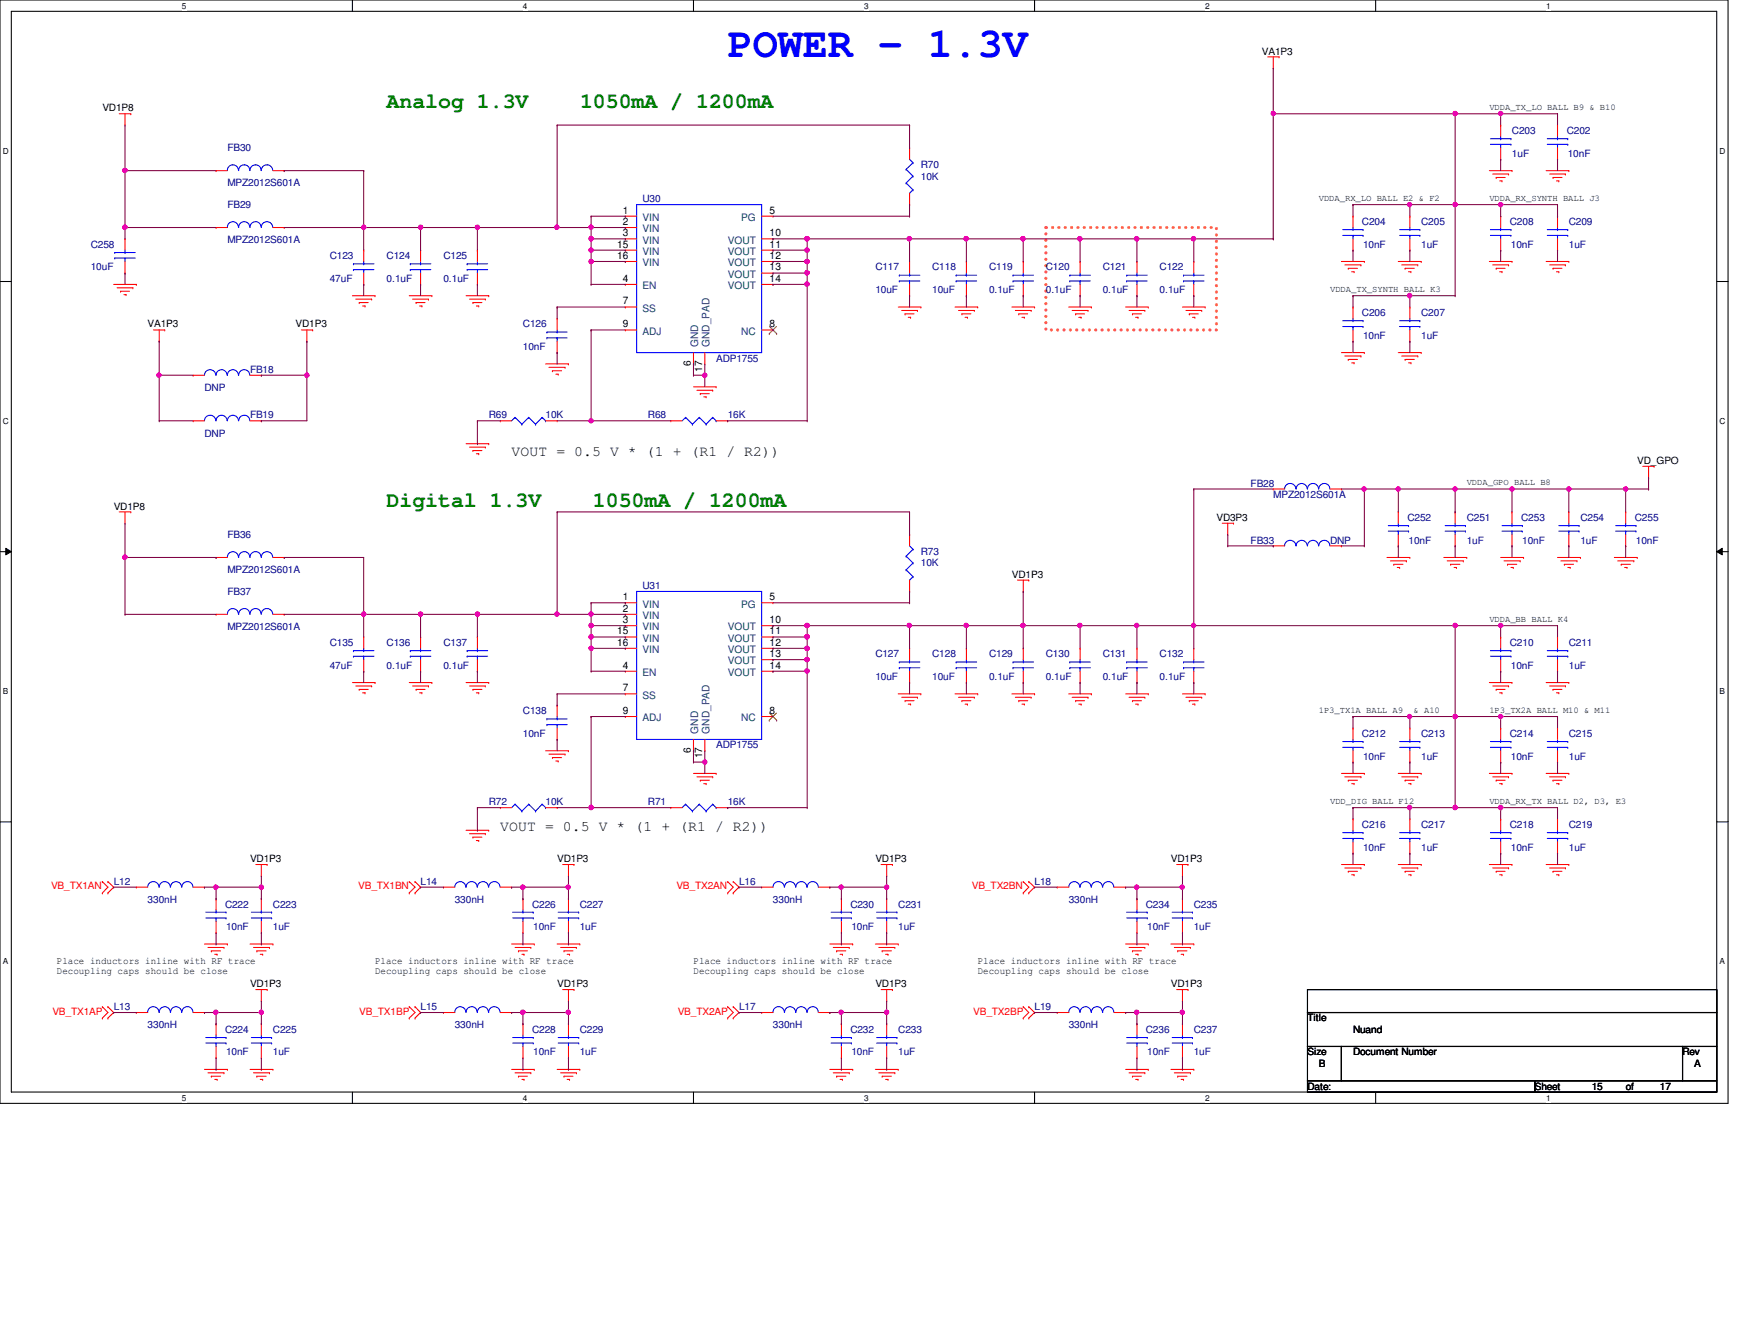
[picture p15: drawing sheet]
<svg xmlns="http://www.w3.org/2000/svg" width="279mm" height="216mm" viewBox="0 0 279 216" stroke-linecap="round" stroke-linejoin="round" font-family="sans-serif">
<defs><g id="words">
<text font-size="6.7" fill="#00f" x="117.1" y="9.2">POWER - 1.3V</text>
<g font-size="3.5" fill="#008000">
<text x="62.2" y="17.4">Analog 1.3V</text>
<text x="93.3" y="17.4">1050mA / 1200mA</text>
<text x="62.2" y="81.4">Digital 1.3V</text>
<text x="95.4" y="81.4">1050mA / 1200mA</text>
</g>
<g font-size="2.4">
<text x="82.3" y="73.2">VOUT = 0.5 V * (1 + (R1 / R2))</text>
<text x="80.5" y="133.6">VOUT = 0.5 V * (1 + (R1 / R2))</text>
</g>
<g font-size="1.7">
<text x="100.2" y="34.3">1</text>
<text x="123.8" y="34.3">5</text>
<text x="99.3" y="39.8">15</text>
<text x="99.3" y="41.6">16</text>
<text x="100.2" y="36.2">2</text>
<text x="100.2" y="38">3</text>
<text x="123.8" y="38">10</text>
<text x="123.8" y="39.8">11</text>
<text x="123.8" y="41.6">12</text>
<text x="100.2" y="45.3">4</text>
<text x="123.8" y="43.5">13</text>
<text x="123.8" y="45.3">14</text>
<text x="100.2" y="48.9">7</text>
<text x="100.2" y="52.6">9</text>
<text x="123.8" y="52.6">8</text>
<text x="111.1" y="58.8" transform="rotate(-90 111.1 58.8)">6</text>
<text x="112.9" y="59.7" transform="rotate(-90 112.9 59.7)">17</text>
<text x="99.3" y="102">15</text>
<text x="100.2" y="96.5">1</text>
<text x="100.2" y="98.3">2</text>
<text x="100.2" y="100.2">3</text>
<text x="123.8" y="96.5">5</text>
<text x="123.8" y="100.2">10</text>
<text x="123.8" y="102">11</text>
<text x="99.3" y="103.8">16</text>
<text x="100.2" y="107.5">4</text>
<text x="123.8" y="103.8">12</text>
<text x="123.8" y="105.6">13</text>
<text x="123.8" y="107.5">14</text>
<text x="100.2" y="111.1">7</text>
<text x="100.2" y="114.8">9</text>
<text x="123.8" y="114.8">8</text>
<text x="111.1" y="121" transform="rotate(-90 111.1 121)">6</text>
<text x="112.9" y="121.9" transform="rotate(-90 112.9 121.9)">17</text>
</g>
<g font-size="1.7" fill="#004080">
<text x="103.3" y="35.5">VIN</text>
<text x="119.2" y="35.5">PG</text>
<text x="103.3" y="37.3">VIN</text>
<text x="103.3" y="39.2">VIN</text>
<text x="103.3" y="41">VIN</text>
<text x="117.1" y="39.2">VOUT</text>
<text x="117.1" y="41">VOUT</text>
<text x="103.3" y="46.5">EN</text>
<text x="103.3" y="42.8">VIN</text>
<text x="117.1" y="42.8">VOUT</text>
<text x="117.1" y="44.7">VOUT</text>
<text x="117.1" y="46.5">VOUT</text>
<text x="103.3" y="50.1">SS</text>
<text x="103.3" y="53.8">ADJ</text>
<text x="119.2" y="53.8">NC</text>
<text x="112.3" y="55.8" transform="rotate(-90 112.3 55.8)">GND</text>
<text x="114.1" y="55.8" transform="rotate(-90 114.1 55.8)">GND_PAD</text>
<text x="103.3" y="97.7">VIN</text>
<text x="103.3" y="99.5">VIN</text>
<text x="103.3" y="101.3">VIN</text>
<text x="117.1" y="101.3">VOUT</text>
<text x="119.2" y="97.7">PG</text>
<text x="103.3" y="103.2">VIN</text>
<text x="103.3" y="105">VIN</text>
<text x="117.1" y="103.2">VOUT</text>
<text x="117.1" y="105">VOUT</text>
<text x="117.1" y="106.8">VOUT</text>
<text x="103.3" y="108.7">EN</text>
<text x="103.3" y="112.3">SS</text>
<text x="117.1" y="108.7">VOUT</text>
<text x="103.3" y="116">ADJ</text>
<text x="112.3" y="117.9" transform="rotate(-90 112.3 117.9)">GND</text>
<text x="114.1" y="117.9" transform="rotate(-90 114.1 117.9)">GND_PAD</text>
<text x="119.2" y="116">NC</text>
</g>
<g font-size="1.6">
<text x="203" y="8.8">VA1P3</text>
<text x="16.5" y="17.9">VD1P8</text>
<text x="23.7" y="52.6">VA1P3</text>
<text x="47.5" y="52.6">VD1P3</text>
<text x="263.4" y="74.6">VD_GPO</text>
<text x="18.3" y="81.9">VD1P8</text>
<text x="195.7" y="83.7">VD3P3</text>
<text x="162.8" y="92.9">VD1P3</text>
<text x="40.2" y="138.6">VD1P3</text>
<text x="89.6" y="138.6">VD1P3</text>
<text x="140.8" y="138.6">VD1P3</text>
<text x="188.3" y="138.6">VD1P3</text>
<text x="9.1" y="154.9">Place inductors inline with RF trace</text>
<text x="60.3" y="154.9">Place inductors inline with RF trace</text>
<text x="111.5" y="154.9">Place inductors inline with RF trace</text>
<text x="157.3" y="154.9">Place inductors inline with RF trace</text>
<text x="9.1" y="156.5">Decoupling caps should be close</text>
<text x="40.2" y="158.7">VD1P3</text>
<text x="60.3" y="156.5">Decoupling caps should be close</text>
<text x="89.6" y="158.7">VD1P3</text>
<text x="111.5" y="156.5">Decoupling caps should be close</text>
<text x="140.8" y="158.7">VD1P3</text>
<text x="157.3" y="156.5">Decoupling caps should be close</text>
<text x="188.3" y="158.7">VD1P3</text>
<text x="210.3" y="164.2">Title</text>
<text x="217.6" y="166">Nuand</text>
<text x="210.3" y="169.7">Size</text>
<text x="212.1" y="171.5">B</text>
<text x="217.6" y="169.7">Document Number</text>
<text x="270.6" y="169.7">Rev</text>
<text x="272.5" y="171.5">A</text>
<text x="210.3" y="175.2">Date:</text>
<text x="246.9" y="175.2">Sheet</text>
<text x="256" y="175.2">15</text>
<text x="261.5" y="175.2">of</text>
<text x="267" y="175.2">17</text>
</g>
<g font-size="1.6" fill="#000080">
<text x="243.2" y="21.5">C203</text>
<text x="252" y="21.5">C202</text>
<text x="36.6" y="24.3">FB30</text>
<text x="36.6" y="30">MPZ2012S601A</text>
<text x="148.1" y="27.1">R70</text>
<text x="148.1" y="28.9">10K</text>
<text x="243.2" y="25.2">1uF</text>
<text x="252.2" y="25.2">10nF</text>
<text x="36.6" y="33.4">FB29</text>
<text x="103.3" y="32.5">U30</text>
<text x="14.6" y="39.8">C258</text>
<text x="36.6" y="39.1">MPZ2012S601A</text>
<text x="53" y="41.7">C123</text>
<text x="62.2" y="41.7">C124</text>
<text x="71.3" y="41.7">C125</text>
<text x="219.1" y="36.2">C204</text>
<text x="219.2" y="39.8">10nF</text>
<text x="228.6" y="36.2">C205</text>
<text x="228.6" y="39.8">1uF</text>
<text x="242.9" y="36.2">C208</text>
<text x="243" y="39.8">10nF</text>
<text x="252.3" y="36.2">C209</text>
<text x="252.3" y="39.8">1uF</text>
<text x="14.6" y="43.5">10uF</text>
<text x="53" y="45.3">47uF</text>
<text x="62.2" y="45.3">0.1uF</text>
<text x="71.3" y="45.3">0.1uF</text>
<text x="140.8" y="43.5">C117</text>
<text x="140.8" y="47.2">10uF</text>
<text x="149.9" y="43.5">C118</text>
<text x="149.9" y="47.2">10uF</text>
<text x="159.1" y="43.5">C119</text>
<text x="159.1" y="47.2">0.1uF</text>
<text x="168.2" y="43.5">C120</text>
<text x="168.2" y="47.2">0.1uF</text>
<text x="177.4" y="43.5">C121</text>
<text x="177.4" y="47.2">0.1uF</text>
<text x="186.5" y="43.5">C122</text>
<text x="186.5" y="47.2">0.1uF</text>
<text x="84.1" y="52.6">C126</text>
<text x="219.1" y="50.8">C206</text>
<text x="228.6" y="50.8">C207</text>
<text x="40.2" y="59.9">FB18</text>
<text x="84.1" y="56.3">10nF</text>
<text x="115.2" y="58.1">ADP1755</text>
<text x="219.2" y="54.5">10nF</text>
<text x="228.6" y="54.5">1uF</text>
<text x="32.9" y="62.9">DNP</text>
<text x="32.9" y="70.2">DNP</text>
<text x="40.2" y="67.3">FB19</text>
<text x="78.6" y="67.3">R69</text>
<text x="87.8" y="67.3">10K</text>
<text x="104.2" y="67.3">R68</text>
<text x="117.1" y="67.3">16K</text>
<text x="201.2" y="78.2">FB28</text>
<text x="204.8" y="80.1">MPZ2012S601A</text>
<text x="226.4" y="83.7">C252</text>
<text x="235.9" y="83.7">C251</text>
<text x="244.7" y="83.7">C253</text>
<text x="254.2" y="83.7">C254</text>
<text x="263" y="83.7">C255</text>
<text x="36.6" y="86.5">FB36</text>
<text x="148.1" y="89.2">R73</text>
<text x="201.2" y="87.4">FB33</text>
<text x="214" y="87.4">DNP</text>
<text x="226.6" y="87.4">10nF</text>
<text x="235.9" y="87.4">1uF</text>
<text x="244.9" y="87.4">10nF</text>
<text x="254.2" y="87.4">1uF</text>
<text x="263.1" y="87.4">10nF</text>
<text x="36.6" y="95.6">FB37</text>
<text x="36.6" y="92.2">MPZ2012S601A</text>
<text x="103.3" y="94.7">U31</text>
<text x="148.1" y="91.1">10K</text>
<text x="36.6" y="101.3">MPZ2012S601A</text>
<text x="53" y="103.8">C135</text>
<text x="53" y="107.5">47uF</text>
<text x="62.2" y="103.8">C136</text>
<text x="62.2" y="107.5">0.1uF</text>
<text x="71.3" y="103.8">C137</text>
<text x="71.3" y="107.5">0.1uF</text>
<text x="140.8" y="105.7">C127</text>
<text x="149.9" y="105.7">C128</text>
<text x="159.1" y="105.7">C129</text>
<text x="168.2" y="105.7">C130</text>
<text x="177.4" y="105.7">C131</text>
<text x="186.5" y="105.7">C132</text>
<text x="242.9" y="103.8">C210</text>
<text x="243" y="107.5">10nF</text>
<text x="252.3" y="103.8">C211</text>
<text x="252.3" y="107.5">1uF</text>
<text x="140.8" y="109.3">10uF</text>
<text x="149.9" y="109.3">10uF</text>
<text x="159.1" y="109.3">0.1uF</text>
<text x="168.2" y="109.3">0.1uF</text>
<text x="177.4" y="109.3">0.1uF</text>
<text x="186.5" y="109.3">0.1uF</text>
<text x="84.1" y="114.8">C138</text>
<text x="84.1" y="118.5">10nF</text>
<text x="219.1" y="118.5">C212</text>
<text x="228.6" y="118.5">C213</text>
<text x="242.9" y="118.5">C214</text>
<text x="252.3" y="118.5">C215</text>
<text x="115.2" y="120.3">ADP1755</text>
<text x="219.2" y="122.1">10nF</text>
<text x="228.6" y="122.1">1uF</text>
<text x="243" y="122.1">10nF</text>
<text x="252.3" y="122.1">1uF</text>
<text x="78.6" y="129.5">R72</text>
<text x="87.8" y="129.5">10K</text>
<text x="104.2" y="129.5">R71</text>
<text x="117.1" y="129.5">16K</text>
<text x="219.1" y="133.1">C216</text>
<text x="219.2" y="136.8">10nF</text>
<text x="228.6" y="133.1">C217</text>
<text x="228.6" y="136.8">1uF</text>
<text x="242.9" y="133.1">C218</text>
<text x="243" y="136.8">10nF</text>
<text x="252.3" y="133.1">C219</text>
<text x="252.3" y="136.8">1uF</text>
<text x="18.3" y="142.2">L12</text>
<text x="67.6" y="142.2">L14</text>
<text x="118.9" y="142.2">L16</text>
<text x="166.4" y="142.2">L18</text>
<text x="23.7" y="145.2">330nH</text>
<text x="36.2" y="145.9">C222</text>
<text x="36.4" y="149.6">10nF</text>
<text x="43.9" y="145.9">C223</text>
<text x="43.9" y="149.6">1uF</text>
<text x="73.2" y="145.2">330nH</text>
<text x="85.6" y="145.9">C226</text>
<text x="85.8" y="149.6">10nF</text>
<text x="93.3" y="145.9">C227</text>
<text x="93.3" y="149.6">1uF</text>
<text x="124.3" y="145.2">330nH</text>
<text x="136.8" y="145.9">C230</text>
<text x="136.9" y="149.6">10nF</text>
<text x="144.5" y="145.9">C231</text>
<text x="144.5" y="149.6">1uF</text>
<text x="171.9" y="145.2">330nH</text>
<text x="184.3" y="145.9">C234</text>
<text x="184.5" y="149.6">10nF</text>
<text x="192" y="145.9">C235</text>
<text x="192" y="149.6">1uF</text>
<text x="18.3" y="162.3">L13</text>
<text x="23.7" y="165.3">330nH</text>
<text x="36.2" y="166">C224</text>
<text x="43.9" y="166">C225</text>
<text x="67.6" y="162.3">L15</text>
<text x="73.2" y="165.3">330nH</text>
<text x="85.6" y="166">C228</text>
<text x="93.3" y="166">C229</text>
<text x="118.9" y="162.3">L17</text>
<text x="124.3" y="165.3">330nH</text>
<text x="136.8" y="166">C232</text>
<text x="144.5" y="166">C233</text>
<text x="166.4" y="162.3">L19</text>
<text x="171.9" y="165.3">330nH</text>
<text x="184.3" y="166">C236</text>
<text x="192" y="166">C237</text>
<text x="36.4" y="169.7">10nF</text>
<text x="43.9" y="169.7">1uF</text>
<text x="85.8" y="169.7">10nF</text>
<text x="93.3" y="169.7">1uF</text>
<text x="136.9" y="169.7">10nF</text>
<text x="144.5" y="169.7">1uF</text>
<text x="184.5" y="169.7">10nF</text>
<text x="192" y="169.7">1uF</text>
</g>
<g font-size="1.6" fill="#f00">
<text x="8.2" y="143">VB_TX1AN</text>
<text x="57.6" y="143">VB_TX1BN</text>
<text x="108.8" y="143">VB_TX2AN</text>
<text x="156.3" y="143">VB_TX2BN</text>
<text x="8.4" y="163.1">VB_TX1AP</text>
<text x="57.8" y="163.1">VB_TX1BP</text>
<text x="109" y="163.1">VB_TX2AP</text>
<text x="156.5" y="163.1">VB_TX2BP</text>
</g>
<g font-size="1.4">
<text x="239.6" y="17.7">VDDA_TX_LO BALL B9 &amp; B10</text>
<text x="212.1" y="32.3">VDDA_RX_LO BALL E2 &amp; F2</text>
<text x="239.6" y="32.3">VDDA_RX_SYNTH BALL J3</text>
<text x="214" y="46.9">VDDA_TX_SYNTH BALL K3</text>
<text x="235.9" y="78">VDDA_GPO BALL B8</text>
<text x="239.6" y="99.9">VDDA_BB BALL K4</text>
<text x="212.1" y="114.6">1P3_TX1A BALL A9</text>
<text x="227.4" y="114.6">&amp; A10</text>
<text x="239.6" y="114.6">1P3_TX2A BALL M10 &amp; M11</text>
<text x="214" y="129.2">VDD_DIG BALL F12</text>
<text x="239.6" y="129.2">VDDA_RX_TX BALL D2, D3, E3</text>
</g>
<g font-size="1.3">
<text x="29.3" y="1.4">5</text>
<text x="84.1" y="1.4">4</text>
<text x="139" y="1.4">3</text>
<text x="193.8" y="1.4">2</text>
<text x="248.7" y="1.4">1</text>
<text x=".5" y="24.7">D</text>
<text x="276.6" y="24.7">D</text>
<text x=".5" y="68.2">C</text>
<text x="276.6" y="68.2">C</text>
<text x=".5" y="111.6">B</text>
<text x="276.6" y="111.6">B</text>
<text x=".5" y="155">A</text>
<text x="276.6" y="155">A</text>
<text x="29.3" y="177">5</text>
<text x="84.1" y="177">4</text>
<text x="139" y="177">3</text>
<text x="193.8" y="177">2</text>
<text x="248.7" y="177">1</text>
</g>
</g></defs>
<path d="M0 0h278v177.4h-278zM1.8 1.8h274.3v173.8h-274.3z" fill="none" stroke="#000" stroke-width=".17"/>
<g fill="#fff">
<path d="M29.3 .2h.7v1.5h-.7z"/>
<path d="M29.3 175.8h.7v1.4h-.7z"/>
</g>
<path d="M56.7 0v1.8M56.7 175.6v1.8" fill="none" stroke="#000" stroke-width=".17"/>
<g fill="#fff">
<path d="M84.1 .2h.7v1.5h-.7z"/>
<path d="M84.1 175.8h.7v1.4h-.7z"/>
</g>
<path d="M111.5 0v1.8M111.5 175.6v1.8" fill="none" stroke="#000" stroke-width=".17"/>
<g fill="#fff">
<path d="M139 .2h.7v1.5h-.7z"/>
<path d="M139 175.8h.7v1.4h-.7z"/>
</g>
<path d="M166.4 0v1.8M166.4 175.6v1.8" fill="none" stroke="#000" stroke-width=".17"/>
<g fill="#fff">
<path d="M193.8 .2h.8v1.5h-.8z"/>
<path d="M193.8 175.8h.8v1.4h-.8z"/>
</g>
<path d="M221.3 0v1.8M221.3 175.6v1.8" fill="none" stroke="#000" stroke-width=".17"/>
<g fill="#fff">
<path d="M248.7 .2h.7v1.5h-.7z"/>
<path d="M248.7 175.8h.7v1.4h-.7z"/>
<path d="M.5 23.5h.9v1.5h-.9z"/>
<path d="M276.6 23.5h.9v1.5h-.9z"/>
<path d="M.5 67h.9v1.5h-.9z"/>
<path d="M276.6 67h.9v1.5h-.9z"/>
</g>
<path d="M0 45.3h1.8M276.1 45.3h1.9" fill="none" stroke="#000" stroke-width=".17"/>
<g fill="#fff">
<path d="M.5 110.4h.8v1.5h-.8z"/>
<path d="M276.6 110.4h.9v1.5h-.9z"/>
</g>
<path d="M0 88.7h1.8M276.1 88.7h1.9" fill="none" stroke="#000" stroke-width=".17"/>
<path d="M.9 88.1l.9 .6-.9 .5zM276.1 88.7l.9-.6v1.1z" fill="#000"/>
<path d="M.9 88.1l.9 .6-.9 .5zM276.1 88.7l.9-.6v1.1z" fill="none" stroke="#000" stroke-width=".16"/>
<g fill="#fff">
<path d="M.5 153.8h.8v1.5h-.8z"/>
<path d="M276.6 153.8h.9v1.5h-.9z"/>
</g>
<path d="M0 132.1h1.8M276.1 132.1h1.9M210.3 159.1h65.8v3.7h-65.8zM210.3 162.8h65.8v5.4h-65.8zM210.3 168.2h5.5v5.5h-5.5zM210.3 173.7h36.6v1.9h-36.6zM215.8 168.2h54.8v5.5h-54.8zM246.9 173.7h29.2v1.9h-29.2zM270.6 168.2h5.5v5.5h-5.5z" fill="none" stroke="#000" stroke-width=".17"/>
<path d="M168.2 36.6h27.5v16.4h-27.5z" fill="none" stroke="#ff8000" stroke-width=".51" stroke-dasharray="0 1"/>
<g fill="none" stroke="#f00" stroke-width=".17">
<path d="M19.2 18.3h1.8M20.1 18.3v1.8M21 18.3h.1M203.9 9.1h1.8M204.8 11h.1M204.8 9.1v1.9M205.7 9.1h.1M20.1 20.1h.1M20.1 38.4h.1M20.1 38.4v1.8M34.8 36.6h.1M34.8 27.4h.1"/>
<path d="M34.8 27.4h1.8M34.8 36.6h1.8M43.9 27.4h1.8M43.9 36.6h1.8M45.7 36.6h.1M45.7 27.4h.1M100.6 34.8h.1M100.6 36.6h.1M100.6 38.4h.1M100.6 36.6h1.8M100.6 34.8h1.8M100.6 38.4h1.8"/>
<path d="M122.5 34.8h1.8M122.5 38.4h1.8M124.3 34.8h.1M124.3 38.4h.1M146.3 23.7h.1M146.3 32.9h.1M146.3 23.7v1.9M146.3 31.1v1.8M217.6 34.8h.1M217.6 34.8v1.8M217.6 38.4v1.8M226.8 34.8h.1"/>
<path d="M226.8 34.8v1.8M226.8 38.4v1.8M239.6 27.4h3.6M240.1 28h2.6M240.7 28.5h.1M240.7 28.5h1.4M241.2 29.1h.4M241.4 20.1h.1M241.4 25.6h.1M241.4 34.8h.1M241.4 20.1v1.8M241.4 23.7v1.9"/>
<path d="M241.4 34.8v1.8M241.4 38.4v1.8M241.6 29.1h.1M242.7 28h.1M243.2 27.4h.1M248.7 27.4h3.6M249.3 28h2.5M249.8 28.5h.1M249.8 28.5h1.4M250.4 29.1h.3M250.5 20.1h.1M250.5 25.6h.1"/>
<path d="M250.5 34.8h.1M250.5 20.1v1.8M250.5 23.7v1.9M250.5 34.8v1.8M250.5 38.4v1.8M250.7 29.1h.1M251.8 28h.1M252.3 27.4h.1M18.3 45.7h3.6M18.8 46.3h2.6M19.4 46.8h.1M19.4 46.8h1.4"/>
<path d="M19.9 47.4h.4M20.1 43.9h.1M20.1 42v1.9M20.3 47.4h.1M21.4 46.3h.1M21.9 45.7h.1M24.7 53h1.8M25.6 54.9h.1M25.6 53v1.9M26.5 53h.1M48.5 53h1.8M49.4 54.9h.1"/>
<path d="M49.4 53v1.9M50.3 53h.1M56.7 47.5h3.6M57.2 48.1h2.6M57.8 48.6h.1M57.8 48.6h1.4M58.3 49.2h.4M58.5 40.2h.1M58.5 45.7h.1M58.5 40.2v1.8M58.5 43.9v1.8M58.7 49.2h.1"/>
<path d="M59.8 48.1h.1M60.3 47.5h.1M65.8 47.5h3.7M66.4 48.1h2.5M66.9 48.6h.1M66.9 48.6h1.5M67.5 49.2h.4M67.6 40.2h.1M67.6 45.7h.1M67.6 40.2v1.8M67.6 43.9v1.8M67.9 49.2h.1"/>
<path d="M68.9 48.1h.1M69.5 47.5h.1M75 47.5h3.6M75.5 48.1h2.6M76.1 48.6h.1M76.1 48.6h1.4M76.6 49.2h.4M76.8 40.2h.1M76.8 45.7h.1M76.8 40.2v1.8M76.8 43.9v1.8M77 49.2h.1"/>
<path d="M78.1 48.1h.1M78.6 47.5h.1M87.8 58.5h3.6M88.3 59.1h2.6M88.9 59.6h.1M88.9 59.6h1.4M89.6 51.2h.1M89.6 56.7h.1M89.6 51.2v1.8M89.6 54.9v1.8M90.9 59.1h.1M91.4 58.5h.1"/>
<path d="M100.6 45.7h.1M100.6 49.4h.1M100.6 53h.1M100.6 40.2h.1M100.6 42h.1M100.6 42h1.8M100.6 49.4h1.8M100.6 53h1.8M100.6 45.7h1.8M100.6 40.2h1.8M111.5 58.5h.1M111.5 56.7v1.8"/>
<path d="M113.4 58.5h.1M113.4 56.7v1.8M122.5 42h1.8M122.5 53h1.8M122.5 45.7h1.8M122.5 40.2h1.8M122.5 43.9h1.8M124.3 53h.1M124.3 40.2h.1M124.3 42h.1M124.3 43.9h.1M124.3 45.7h.1"/>
<path d="M144.5 49.4h3.6M145 49.9h2.6M145.6 50.5h.1M145.6 50.5h1.4M146.1 51h.4M146.3 42h.1M146.3 47.5h.1M146.3 42v1.9M146.3 45.7v1.8M146.5 51h.1M147.6 49.9h.1M148.1 49.4h.1"/>
<path d="M153.6 49.4h3.7M154.2 49.9h2.5M154.7 50.5h.1M154.7 50.5h1.5M155.2 51h.4M155.4 42h.1M155.4 47.5h.1M155.4 42v1.9M155.4 45.7v1.8M155.6 51h.1M156.7 49.9h.1M157.3 49.4h.1"/>
<path d="M162.8 49.4h3.6M163.3 49.9h2.6M163.9 50.5h.1M163.9 50.5h1.4M164.4 51h.4M164.6 42h.1M164.6 47.5h.1M164.6 42v1.9M164.6 45.7v1.8M164.8 51h.1M165.9 49.9h.1M166.4 49.4h.1"/>
<path d="M171.9 49.4h3.7M172.5 49.9h2.5M173 50.5h.1M173 50.5h1.5M173.5 51h.4M173.7 42h.1M173.7 47.5h.1M173.7 42v1.9M173.7 45.7v1.8M173.9 51h.1M175 49.9h.1M175.6 49.4h.1"/>
<path d="M181.1 49.4h3.6M181.6 49.9h2.5M182.2 50.5h.1M182.2 50.5h1.4M182.7 51h.3M182.9 42h.1M182.9 47.5h.1M182.9 42v1.9M182.9 45.7v1.8M183 51h.1M184.1 49.9h.1M184.7 49.4h.1"/>
<path d="M190.2 49.4h3.6M190.8 49.9h2.5M191.3 50.5h.1M191.3 50.5h1.4M191.8 51h.4M192 42h.1M192 47.5h.1M192 42v1.9M192 45.7v1.8M192.2 51h.1M193.3 49.9h.1M193.8 49.4h.1"/>
<path d="M215.8 42h3.7M215.8 56.7h3.7M216.3 42.6h2.6M216.3 57.2h2.6M216.9 43.1h.1M216.9 57.8h.1M216.9 43.1h1.5M216.9 57.8h1.5M217.4 43.7h.4M217.4 58.3h.4M217.6 40.2h.1M217.6 49.4h.1"/>
<path d="M217.6 54.9h.1M217.6 49.4v1.8M217.6 53v1.9M217.8 43.7h.1M217.8 58.3h.1M218.9 42.6h.1M218.9 57.2h.1M219.5 42h.1M219.5 56.7h.1M224.9 42h3.7M224.9 56.7h3.7M225.5 42.6h2.5"/>
<path d="M225.5 57.2h2.5M226 43.1h.1M226 57.8h.1M226 43.1h1.5M226 57.8h1.5M226.6 43.7h.3M226.6 58.3h.3M226.8 40.2h.1M226.8 49.4h.1M226.8 54.9h.1M226.8 49.4v1.8M226.8 53v1.9"/>
<path d="M226.9 43.7h.1M226.9 58.3h.1M228 42.6h.1M228 57.2h.1M228.6 42h.1M228.6 56.7h.1M239.6 42h3.6M240.1 42.6h2.6M240.7 43.1h.1M240.7 43.1h1.4M241.2 43.7h.4M241.4 40.2h.1"/>
<path d="M241.6 43.7h.1M242.7 42.6h.1M243.2 42h.1M248.7 42h3.6M249.3 42.6h2.5M249.8 43.1h.1M249.8 43.1h1.4M250.4 43.7h.3M250.5 40.2h.1M250.7 43.7h.1M251.8 42.6h.1M252.3 42h.1"/>
<path d="M31.1 60.3h.1M31.1 67.6h.1M31.1 67.6h1.8M31.1 60.3h1.8M40.2 67.6h1.8M40.2 60.3h1.8M42 60.3h.1M42 67.6h.1M75 71.3h3.6M75.5 71.9h2.6M76.1 72.4h.1M76.1 72.4h1.4"/>
<path d="M76.6 72.9h.4M77 72.9h.1M78.1 71.9h.1M78.6 71.3h.1M80.5 67.6h.1M80.5 67.6h1.8M87.8 67.6h1.8M89.4 60.2h.4M89.6 67.6h.1M89.8 60.2h.1M107.9 67.6h.1M107.9 67.6h1.8"/>
<path d="M111.5 62.2h3.7M112.1 62.7h2.5M112.6 63.3h.1M112.6 63.3h1.5M113.2 63.8h.4M113.6 63.8h.1M114.6 62.7h.1M115.2 62.2h.1M115.2 67.6h1.9M117.1 67.6h.1M204.8 78.6h.1M204.8 78.6h1.8"/>
<path d="M214 78.6h1.8M215.8 78.6h.1M264.2 75h1.9M265.2 76.8h.1M265.2 75v1.8M266.1 75h.1M19.2 82.3h1.8M20.1 84.1h.1M20.1 82.3v1.8M21 82.3h.1M34.8 98.8h.1M34.8 89.6h.1"/>
<path d="M34.8 89.6h1.8M34.8 98.8h1.8M43.9 89.6h1.8M43.9 98.8h1.8M45.7 98.8h.1M45.7 89.6h.1M100.6 96.9h.1M100.6 98.8h.1M100.6 98.8h1.8M100.6 96.9h1.8M122.5 96.9h1.8M124.3 96.9h.1"/>
<path d="M146.3 85.9h.1M146.3 95.1h.1M146.3 85.9v1.9M146.3 93.3v1.8M163.7 93.3h1.8M164.6 95.1h.1M164.6 93.3v1.8M165.5 93.3h.1M196.6 84.1h1.8M197.5 85.9h.1M197.5 84.1v1.8M198.4 84.1h.1"/>
<path d="M204.8 87.8h.1M204.8 87.8h1.8M214 87.8h1.8M215.8 87.8h.1M223.1 89.6h3.7M223.6 90.2h2.6M224.2 90.7h.1M224.2 90.7h1.5M224.7 91.2h.4M224.9 82.3h.1M224.9 87.8h.1M224.9 82.3v1.8"/>
<path d="M224.9 85.9v1.9M225.1 91.2h.1M226.2 90.2h.1M226.8 89.6h.1M232.2 89.6h3.7M232.8 90.2h2.6M233.3 90.7h.1M233.3 90.7h1.5M233.9 91.2h.4M234.1 82.3h.1M234.1 87.8h.1M234.1 82.3v1.8"/>
<path d="M234.1 85.9v1.9M234.3 91.2h.1M235.4 90.2h.1M235.9 89.6h.1M241.4 89.6h3.7M241.9 90.2h2.6M242.5 90.7h.1M242.5 90.7h1.5M243 91.2h.4M243.2 82.3h.1M243.2 87.8h.1M243.2 82.3v1.8"/>
<path d="M243.2 85.9v1.9M243.4 91.2h.1M244.5 90.2h.1M245.1 89.6h.1M250.5 89.6h3.7M251.1 90.2h2.6M251.6 90.7h.1M251.6 90.7h1.5M252.2 91.2h.4M252.3 82.3h.1M252.3 87.8h.1M252.3 82.3v1.8"/>
<path d="M252.3 85.9v1.9M252.6 91.2h.1M253.7 90.2h.1M254.2 89.6h.1M259.7 89.6h3.7M260.2 90.2h2.6M260.8 90.7h.1M260.8 90.7h1.5M261.3 91.2h.4M261.5 82.3h.1M261.5 87.8h.1M261.5 82.3v1.8"/>
<path d="M261.5 85.9v1.9M261.7 91.2h.1M262.8 90.2h.1M263.4 89.6h.1M56.7 109.7h3.6M57.2 110.3h2.6M57.8 110.8h.1M57.8 110.8h1.4M58.3 111.4h.4M58.5 102.4h.1M58.5 107.9h.1M58.5 102.4v1.8"/>
<path d="M58.5 106v1.9M58.7 111.4h.1M59.8 110.3h.1M60.3 109.7h.1M65.8 109.7h3.7M66.4 110.3h2.5M66.9 110.8h.1M66.9 110.8h1.5M67.5 111.4h.4M67.6 102.4h.1M67.6 107.9h.1M67.6 102.4v1.8"/>
<path d="M67.6 106v1.9M67.9 111.4h.1M68.9 110.3h.1M69.5 109.7h.1M75 109.7h3.6M75.5 110.3h2.6M76.1 110.8h.1M76.1 110.8h1.4M76.6 111.4h.4M76.8 102.4h.1M76.8 107.9h.1M76.8 102.4v1.8"/>
<path d="M76.8 106v1.9M77 111.4h.1M78.1 110.3h.1M78.6 109.7h.1M89.6 113.4h.1M89.6 118.9h.1M89.6 113.4v1.8M89.6 117.1v1.8M100.6 100.6h.1M100.6 107.9h.1M100.6 111.5h.1M100.6 115.2h.1"/>
<path d="M100.6 102.4h.1M100.6 104.2h.1M100.6 111.5h1.8M100.6 100.6h1.8M100.6 107.9h1.8M100.6 115.2h1.8M100.6 102.4h1.8M100.6 104.2h1.8M111.5 118.9v1.8M113.4 118.9v1.8M122.5 100.6h1.8M122.5 107.9h1.8"/>
<path d="M122.5 115.2h1.8M122.5 102.4h1.8M122.5 104.2h1.8M122.5 106h1.8M124.3 115.2h.1M124.3 100.6h.1M124.3 102.4h.1M124.3 104.2h.1M124.3 106h.1M124.3 107.9h.1M144.5 111.5h3.6M145 112.1h2.6"/>
<path d="M145.6 112.6h.1M145.6 112.6h1.4M146.1 113.2h.4M146.3 104.2h.1M146.3 109.7h.1M146.3 104.2v1.8M146.3 107.9v1.8M146.5 113.2h.1M147.6 112.1h.1M148.1 111.5h.1M153.6 111.5h3.7M154.2 112.1h2.5"/>
<path d="M154.7 112.6h.1M154.7 112.6h1.5M155.2 113.2h.4M155.4 104.2h.1M155.4 109.7h.1M155.4 104.2v1.8M155.4 107.9v1.8M155.6 113.2h.1M156.7 112.1h.1M157.3 111.5h.1M162.8 111.5h3.6M163.3 112.1h2.6"/>
<path d="M163.9 112.6h.1M163.9 112.6h1.4M164.4 113.2h.4M164.6 104.2h.1M164.6 109.7h.1M164.6 104.2v1.8M164.6 107.9v1.8M164.8 113.2h.1M165.9 112.1h.1M166.4 111.5h.1M171.9 111.5h3.7M172.5 112.1h2.5"/>
<path d="M173 112.6h.1M173 112.6h1.5M173.5 113.2h.4M173.7 104.2h.1M173.7 109.7h.1M173.7 104.2v1.8M173.7 107.9v1.8M173.9 113.2h.1M175 112.1h.1M175.6 111.5h.1M181.1 111.5h3.6M181.6 112.1h2.5"/>
<path d="M182.2 112.6h.1M182.2 112.6h1.4M182.7 113.2h.3M182.9 104.2h.1M182.9 109.7h.1M182.9 104.2v1.8M182.9 107.9v1.8M183 113.2h.1M184.1 112.1h.1M184.7 111.5h.1M190.2 111.5h3.6M190.8 112.1h2.5"/>
<path d="M191.3 112.6h.1M191.3 112.6h1.4M191.8 113.2h.4M192 104.2h.1M192 109.7h.1M192 104.2v1.8M192 107.9v1.8M192.2 113.2h.1M193.3 112.1h.1M193.8 111.5h.1M217.6 117.1h.1M217.6 117.1v1.8"/>
<path d="M226.8 117.1h.1M226.8 117.1v1.8M239.6 109.7h3.6M240.1 110.3h2.6M240.7 110.8h.1M240.7 110.8h1.4M241.2 111.4h.4M241.4 102.4h.1M241.4 107.9h.1M241.4 117.1h.1M241.4 102.4v1.8M241.4 106v1.9"/>
<path d="M241.4 117.1v1.8M241.6 111.4h.1M242.7 110.3h.1M243.2 109.7h.1M248.7 109.7h3.6M249.3 110.3h2.5M249.8 110.8h.1M249.8 110.8h1.4M250.4 111.4h.3M250.5 117.1h.1M250.5 102.4h.1M250.5 107.9h.1"/>
<path d="M250.5 102.4v1.8M250.5 106v1.9M250.5 117.1v1.8M250.7 111.4h.1M251.8 110.3h.1M252.3 109.7h.1M41.1 139h1.9M42 139v1.8M43 139h.1M75 133.5h3.6M75.5 134h2.6M76.1 134.6h.1"/>
<path d="M76.1 134.6h1.4M76.6 135.1h.4M77 135.1h.1M78.1 134h.1M78.6 133.5h.1M80.5 129.8h.1M80.5 129.8h1.8M87.8 120.7h3.6M87.8 129.8h1.8M88.3 121.2h2.6M88.9 121.8h.1M88.9 121.8h1.4"/>
<path d="M89.4 122.3h.4M89.6 129.8h.1M89.8 122.3h.1M90.5 139h1.8M90.9 121.2h.1M91.4 120.7h.1M91.4 139v1.8M92.3 139h.1M107.9 129.8h.1M107.9 129.8h1.8M111.5 120.7h.1M111.5 124.3h3.7"/>
<path d="M112.1 124.9h2.5M112.6 125.4h.1M112.6 125.4h1.5M113.2 126h.4M113.4 120.7h.1M113.6 126h.1M114.6 124.9h.1M115.2 124.3h.1M115.2 129.8h1.9M117.1 129.8h.1M141.7 139h1.9M142.6 139v1.8"/>
<path d="M143.6 139h.1M189.3 139h1.8M190.2 139v1.8M191.1 139h.1M215.8 124.3h3.7M215.8 139h3.7M216.3 124.9h2.6M216.3 139.5h2.6M216.9 125.4h.1M216.9 125.4h1.5M217.4 126h.4M217.6 122.5h.1"/>
<path d="M217.6 131.7h.1M217.6 137.2h.1M217.6 120.7v1.8M217.6 131.7v1.8M217.6 135.3v1.9M217.8 126h.1M218.9 124.9h.1M218.9 139.5h.1M219.5 124.3h.1M219.5 139h.1M224.9 124.3h3.7M224.9 139h3.7"/>
<path d="M225.5 124.9h2.5M225.5 139.5h2.5M226 125.4h.1M226 125.4h1.5M226.6 126h.3M226.8 122.5h.1M226.8 131.7h.1M226.8 137.2h.1M226.8 120.7v1.8M226.8 131.7v1.8M226.8 135.3v1.9M226.9 126h.1"/>
<path d="M228 124.9h.1M228 139.5h.1M228.6 124.3h.1M228.6 139h.1M239.6 124.3h3.6M239.6 139h3.6M240.1 124.9h2.6M240.1 139.5h2.6M240.7 125.4h.1M240.7 125.4h1.4M241.2 126h.4M241.4 122.5h.1"/>
<path d="M241.4 131.7h.1M241.4 137.2h.1M241.4 120.7v1.8M241.4 131.7v1.8M241.4 135.3v1.9M241.6 126h.1M242.7 124.9h.1M242.7 139.5h.1M243.2 124.3h.1M243.2 139h.1M248.7 124.3h3.6M248.7 139h3.6"/>
<path d="M249.3 124.9h2.5M249.3 139.5h2.5M249.8 125.4h.1M249.8 125.4h1.4M250.4 126h.3M250.5 122.5h.1M250.5 131.7h.1M250.5 137.2h.1M250.5 120.7v1.8M250.5 131.7v1.8M250.5 135.3v1.9M250.7 126h.1"/>
<path d="M251.8 124.9h.1M251.8 139.5h.1M252.3 124.3h.1M252.3 139h.1M16.5 141.7h.1M16.5 143.6h.1M16.5 141.7l.9 .9-.9 1M17.4 143.6h.1M17.4 141.7h.1M17.4 141.7l.9 .9-.9 1M21.9 142.6h.1M21.9 142.6h1.8"/>
<path d="M31.1 142.6h1.8M32.9 142.6h.1M32.9 151.8h3.7M33.4 152.3h2.6M34 152.9h.1M34 152.9h1.5M34.5 153.4h.4M34.8 144.5h.1M34.8 149.9h.1M34.8 144.5v1.8M34.8 148.1v1.8M34.9 153.4h.1"/>
<path d="M36 152.3h.1M36.6 151.8h.1M40.2 151.8h3.7M40.8 152.3h2.5M41.1 159.1h1.9M41.3 152.9h.1M41.3 152.9h1.5M41.9 153.4h.3M42 140.8h.1M42 144.5h.1M42 149.9h.1M42 144.5v1.8"/>
<path d="M42 148.1v1.8M42 159.1v1.8M42.2 153.4h.1M43 159.1h.1M43.3 152.3h.1M43.9 151.8h.1M65.8 141.7h.1M65.8 143.6h.1M65.8 141.7l1 .9-1 1M66.8 143.6h.1M66.8 141.7h.1M66.8 141.7l.8 .9-.8 1"/>
<path d="M71.3 142.6h.1M71.3 142.6h1.9M80.5 142.6h1.8M82.3 142.6h.1M82.3 151.8h3.6M82.8 152.3h2.6M83.4 152.9h.1M83.4 152.9h1.4M83.9 153.4h.4M84.1 144.5h.1M84.1 149.9h.1M84.1 144.5v1.8"/>
<path d="M84.1 148.1v1.8M84.3 153.4h.1M85.4 152.3h.1M85.9 151.8h.1M89.6 151.8h3.7M90.2 152.3h2.5M90.5 159.1h1.8M90.7 152.9h.1M90.7 152.9h1.5M91.2 153.4h.4M91.4 140.8h.1M91.4 144.5h.1"/>
<path d="M91.4 149.9h.1M91.4 144.5v1.8M91.4 148.1v1.8M91.4 159.1v1.8M91.6 153.4h.1M92.3 159.1h.1M92.7 152.3h.1M93.3 151.8h.1M117.1 141.7h.1M117.1 143.6h.1M117.1 141.7l.8 .9-.8 1M117.9 143.6h.1"/>
<path d="M117.9 141.7h.1M117.9 141.7l1 .9-1 1M122.5 142.6h.1M122.5 142.6h1.8M131.7 142.6h1.8M133.5 142.6h.1M133.5 151.8h3.7M134 152.3h2.6M134.6 152.9h.1M134.6 152.9h1.5M135.1 153.4h.4M135.3 144.5h.1"/>
<path d="M135.3 149.9h.1M135.3 144.5v1.8M135.3 148.1v1.8M135.5 153.4h.1M136.6 152.3h.1M137.2 151.8h.1M140.8 151.8h3.7M141.4 152.3h2.5M141.7 159.1h1.9M141.9 152.9h.1M141.9 152.9h1.5M142.5 153.4h.3"/>
<path d="M142.6 140.8h.1M142.6 144.5h.1M142.6 149.9h.1M142.6 144.5v1.8M142.6 148.1v1.8M142.6 159.1v1.8M142.8 153.4h.1M143.6 159.1h.1M143.9 152.3h.1M144.5 151.8h.1M164.6 141.7h.1M164.6 143.6h.1"/>
<path d="M164.6 141.7l.9 .9-.9 1M165.5 143.6h.1M165.5 141.7h.1M165.5 141.7l.9 .9-.9 1M170.1 142.6h.1M170.1 142.6h1.8M179.2 142.6h1.9M181.1 142.6h.1M181.1 151.8h3.6M181.6 152.3h2.5M182.2 152.9h.1M182.2 152.9h1.4"/>
<path d="M182.7 153.4h.3M182.9 144.5h.1M182.9 149.9h.1M182.9 144.5v1.8M182.9 148.1v1.8M183 153.4h.1M184.1 152.3h.1M184.7 151.8h.1M188.3 151.8h3.7M188.9 152.3h2.6M189.3 159.1h1.8M189.4 152.9h.1"/>
<path d="M189.4 152.9h1.5M190 153.4h.4M190.2 140.8h.1M190.2 144.5h.1M190.2 149.9h.1M190.2 144.5v1.8M190.2 148.1v1.8M190.2 159.1v1.8M190.4 153.4h.1M191.1 159.1h.1M191.5 152.3h.1M192 151.8h.1"/>
<path d="M216.9 140.1h.1M216.9 140.1h1.5M217.4 140.6h.4M217.8 140.6h.1M226 140.1h.1M226 140.1h1.5M226.6 140.6h.3M226.9 140.6h.1M240.7 140.1h.1M240.7 140.1h1.4M241.2 140.6h.4M241.6 140.6h.1"/>
<path d="M249.8 140.1h.1M249.8 140.1h1.4M250.4 140.6h.3M250.7 140.6h.1M16.5 161.8h.1M16.5 163.7h.1M16.5 161.8l.9 1-.9 .9M17.4 163.7h.1M17.4 161.8h.1M17.4 161.8l.9 1-.9 .9M21.9 162.8h.1M21.9 162.8h1.8"/>
<path d="M31.1 162.8h1.8M32.9 162.8h.1M32.9 171.9h3.7M33.4 172.5h2.6M34 173h.1M34 173h1.5M34.5 173.5h.4M34.8 164.6h.1M34.8 170.1h.1M34.8 164.6v1.8M34.8 168.2v1.9M34.9 173.5h.1"/>
<path d="M36 172.5h.1M36.6 171.9h.1M40.2 171.9h3.7M40.8 172.5h2.5M41.3 173h.1M41.3 173h1.5M41.9 173.5h.3M42 160.9h.1M42 164.6h.1M42 170.1h.1M42 164.6v1.8M42 168.2v1.9"/>
<path d="M42.2 173.5h.1M43.3 172.5h.1M43.9 171.9h.1M65.8 161.8h.1M65.8 163.7h.1M65.8 161.8l1 1-1 .9M66.8 163.7h.1M66.8 161.8h.1M66.8 161.8l.8 1-.8 .9M71.3 162.8h.1M71.3 162.8h1.9M80.5 162.8h1.8"/>
<path d="M82.3 162.8h.1M82.3 171.9h3.6M82.8 172.5h2.6M83.4 173h.1M83.4 173h1.4M83.9 173.5h.4M84.1 164.6h.1M84.1 170.1h.1M84.1 164.6v1.8M84.1 168.2v1.9M84.3 173.5h.1M85.4 172.5h.1"/>
<path d="M85.9 171.9h.1M89.6 171.9h3.7M90.2 172.5h2.5M90.7 173h.1M90.7 173h1.5M91.2 173.5h.4M91.4 160.9h.1M91.4 164.6h.1M91.4 170.1h.1M91.4 164.6v1.8M91.4 168.2v1.9M91.6 173.5h.1"/>
<path d="M92.7 172.5h.1M93.3 171.9h.1M117.1 161.8h.1M117.1 163.7h.1M117.1 161.8l.8 1-.8 .9M117.9 163.7h.1M117.9 161.8h.1M117.9 161.8l1 1-1 .9M122.5 162.8h.1M122.5 162.8h1.8M131.7 162.8h1.8M133.5 162.8h.1"/>
<path d="M133.5 171.9h3.7M134 172.5h2.6M134.6 173h.1M134.6 173h1.5M135.1 173.5h.4M135.3 164.6h.1M135.3 170.1h.1M135.3 164.6v1.8M135.3 168.2v1.9M135.5 173.5h.1M136.6 172.5h.1M137.2 171.9h.1"/>
<path d="M140.8 171.9h3.7M141.4 172.5h2.5M141.9 173h.1M141.9 173h1.5M142.5 173.5h.3M142.6 160.9h.1M142.6 164.6h.1M142.6 170.1h.1M142.6 164.6v1.8M142.6 168.2v1.9M142.8 173.5h.1M143.9 172.5h.1"/>
<path d="M144.5 171.9h.1M164.6 161.8h.1M164.6 163.7h.1M164.6 161.8l.9 1-.9 .9M165.5 163.7h.1M165.5 161.8h.1M165.5 161.8l.9 1-.9 .9M170.1 162.8h.1M170.1 162.8h1.8M179.2 162.8h1.9M181.1 162.8h.1M181.1 171.9h3.6"/>
<path d="M181.6 172.5h2.5M182.2 173h.1M182.2 173h1.4M182.7 173.5h.3M182.9 164.6h.1M182.9 170.1h.1M182.9 164.6v1.8M182.9 168.2v1.9M183 173.5h.1M184.1 172.5h.1M184.7 171.9h.1M188.3 171.9h3.7"/>
<path d="M188.9 172.5h2.6M189.4 173h.1M189.4 173h1.5M190 173.5h.4M190.2 160.9h.1M190.2 164.6h.1M190.2 170.1h.1M190.2 164.6v1.8M190.2 168.2v1.9M190.4 173.5h.1M191.5 172.5h.1M192 171.9h.1"/>
</g>
<g fill="none" stroke="#00f" stroke-width=".17">
<path d="M38.4 36.5a.89 .89 0 0 0-1-.9 .89 .89 0 0 0-.8 1M38.4 27.4a.89 .89 0 0 0-1-.9 .89 .89 0 0 0-.8 .9M40.2 36.5a.89 .89 0 0 0-.9-.9 .89 .89 0 0 0-.9 1M40.2 27.4a.89 .89 0 0 0-.9-.9 .89 .89 0 0 0-.9 .9M42 36.5a.89 .89 0 0 0-.9-.9 .89 .89 0 0 0-.9 1M42 27.4a.89 .89 0 0 0-.9-.9 .89 .89 0 0 0-.9 .9M43.9 36.5a.91 .91 0 0 0-1-.9 .91 .91 0 0 0-.9 1M43.9 27.4a.91 .91 0 0 0-1-.9 .91 .91 0 0 0-.9 .9M102.4 32.9h20.1v23.8h-20.1zM145.8 27.2h.1M145.8 29.4h.1M145.8 27.2l1.1 1.1"/>
<path d="M145.8 29.4l1.1 1.1M146.3 31.1h.1M146.3 25.6l.6 .6M146.9 26.2h.1M146.9 28.3h.1M146.9 30.5h.1M146.9 26.2l-1.1 1M146.9 28.3l-1.1 1.1M146.9 30.5l-.6 .6M216 37.8h3.2M216 36.9h3.2M217.6 36.9h.1"/>
<path d="M217.6 37.8h.1M217.6 36.6v.3M217.6 37.8v.6M219.2 37.8h.1M219.2 36.9h.1M225.1 37.8h3.3M225.1 36.9h3.3M226.8 36.9h.1M226.8 37.8h.1M226.8 36.6v.3M226.8 37.8v.6M228.4 37.8h.1"/>
<path d="M228.4 36.9h.1M239.7 23.2h3.3M239.7 22.3h3.3M239.7 37.8h3.3M239.7 36.9h3.3M241.4 22.3h.1M241.4 23.2h.1M241.4 36.9h.1M241.4 37.8h.1M241.4 21.9v.4M241.4 23.2v.5M241.4 36.6v.3"/>
<path d="M241.4 37.8v.6M243 23.2h.1M243 22.3h.1M243 37.8h.1M243 36.9h.1M248.9 23.2h3.3M248.9 22.3h3.3M248.9 37.8h3.3M248.9 36.9h3.3M250.5 22.3h.1M250.5 23.2h.1M250.5 36.9h.1"/>
<path d="M250.5 37.8h.1M250.5 21.9v.4M250.5 23.2v.5M250.5 36.6v.3M250.5 37.8v.6M252.2 23.2h.1M252.2 22.3h.1M252.2 37.8h.1M252.2 36.9h.1M18.5 41.5h.1M18.5 40.6h.1M18.5 41.5h3.3"/>
<path d="M18.5 40.6h3.3M20.1 40.6h.1M20.1 41.5h.1M20.1 40.2v.4M20.1 41.5v.5M56.9 43.3h.1M56.9 42.4h.1M56.9 43.3h3.3M56.9 42.4h3.3M58.5 42.4h.1M58.5 43.3h.1M58.5 42v.4"/>
<path d="M58.5 43.3v.6M66 43.3h.1M66 42.4h.1M66 43.3h3.3M66 42.4h3.3M67.6 42.4h.1M67.6 43.3h.1M67.6 42v.4M67.6 43.3v.6M75.1 43.3h.1M75.1 42.4h.1M75.1 43.3h3.3"/>
<path d="M75.1 42.4h3.3M76.8 42.4h.1M76.8 43.3h.1M76.8 42v.4M76.8 43.3v.6M88 54.3h.1M88 53.4h.1M88 54.3h3.2M88 53.4h3.2M89.6 53.4h.1M89.6 54.3h.1M89.6 53v.4"/>
<path d="M89.6 54.3v.6M144.7 45.2h.1M144.7 44.2h.1M144.7 45.2h3.3M144.7 44.2h3.3M146.3 44.2h.1M146.3 45.2h.1M146.3 43.9v.3M146.3 45.2v.5M153.8 45.2h.1M153.8 44.2h.1M153.8 45.2h3.3"/>
<path d="M153.8 44.2h3.3M155.4 44.2h.1M155.4 45.2h.1M155.4 43.9v.3M155.4 45.2v.5M162.9 45.2h.1M162.9 44.2h.1M162.9 45.2h3.3M162.9 44.2h3.3M164.6 44.2h.1M164.6 45.2h.1M164.6 43.9v.3"/>
<path d="M164.6 45.2v.5M172.1 45.2h.1M172.1 44.2h.1M172.1 45.2h3.3M172.1 44.2h3.3M173.7 44.2h.1M173.7 45.2h.1M173.7 43.9v.3M173.7 45.2v.5M181.2 45.2h.1M181.2 44.2h.1M181.2 45.2h3.3"/>
<path d="M181.2 44.2h3.3M182.9 44.2h.1M182.9 45.2h.1M182.9 43.9v.3M182.9 45.2v.5M190.4 45.2h.1M190.4 44.2h.1M190.4 45.2h3.3M190.4 44.2h3.3M192 44.2h.1M192 45.2h.1M192 43.9v.3"/>
<path d="M192 45.2v.5M216 52.5h3.2M216 51.6h3.2M217.6 51.6h.1M217.6 52.5h.1M217.6 51.2v.4M217.6 52.5v.5M219.2 52.5h.1M219.2 51.6h.1M225.1 52.5h3.3M225.1 51.6h3.3M226.8 51.6h.1"/>
<path d="M226.8 52.5h.1M226.8 51.2v.4M226.8 52.5v.5M228.4 52.5h.1M228.4 51.6h.1M32.9 60.3a.91 .91 0 0 1 .9-.9 .91 .91 0 0 1 .9 .9M32.9 67.6a.91 .91 0 0 1 .9-.8 .91 .91 0 0 1 .9 .8M34.8 60.3a.89 .89 0 0 1 .8-.9 .89 .89 0 0 1 .9 .9M34.8 67.6a.89 .89 0 0 1 .8-.8 .89 .89 0 0 1 .9 .8M36.6 60.3a.89 .89 0 0 1 .9-.9 .89 .89 0 0 1 .9 .9M36.6 67.6a.89 .89 0 0 1 .9-.8 .89 .89 0 0 1 .9 .8M38.4 60.3a.89 .89 0 0 1 .9-.9 .89 .89 0 0 1 .9 .9"/>
<path d="M38.4 67.6a.89 .89 0 0 1 .9-.8 .89 .89 0 0 1 .9 .8M82.8 67.1h.1M82.8 67.1l-.5 .5M82.8 67.1l1.1 1.1M83.9 68.2h.1M85 67.1h.1M85 67.1l-1.1 1.1M85 67.1l1.1 1.1M86.1 68.2h.1M87.2 67.1h.1M87.2 67.1l-1.1 1.1M87.2 67.1l.6 .5"/>
<path d="M87.8 67.6h.1M110.3 67.1h.1M110.3 67.1l-.6 .5M110.3 67.1l1.1 1.1M111.4 68.2h.1M112.5 67.1h.1M112.5 67.1l-1.1 1.1M112.5 67.1l1.1 1.1M113.6 68.2h.1M114.6 67.1h.1M114.6 67.1l-1 1.1M114.6 67.1l.6 .5"/>
<path d="M115.2 67.6h.1M206.6 78.6a.91 .91 0 0 1 .9-.9 .91 .91 0 0 1 .9 .9M208.5 78.6a.89 .89 0 0 1 .9-.9 .89 .89 0 0 1 .9 .9M210.3 78.6a.89 .89 0 0 1 .9-.9 .89 .89 0 0 1 .9 .9M212.1 78.6a.89 .89 0 0 1 .9-.9 .89 .89 0 0 1 .9 .9M38.4 98.7a.89 .89 0 0 0-1-.9 .89 .89 0 0 0-.8 1M38.4 89.6a.89 .89 0 0 0-1-.9 .89 .89 0 0 0-.8 .9M40.2 98.7a.89 .89 0 0 0-.9-.9 .89 .89 0 0 0-.9 1M40.2 89.6a.89 .89 0 0 0-.9-.9 .89 .89 0 0 0-.9 .9M42 98.7a.89 .89 0 0 0-.9-.9 .89 .89 0 0 0-.9 1M42 89.6a.89 .89 0 0 0-.9-.9 .89 .89 0 0 0-.9 .9M43.9 98.7a.91 .91 0 0 0-1-.9 .91 .91 0 0 0-.9 1"/>
<path d="M43.9 89.6a.91 .91 0 0 0-1-.9 .91 .91 0 0 0-.9 .9M102.4 95.1h20.1v23.8h-20.1zM145.8 89.4h.1M145.8 91.6h.1M145.8 89.4l1.1 1.1M145.8 91.6l1.1 1.1M146.3 93.3h.1M146.3 87.8l.6 .5M146.9 88.3h.1M146.9 90.5h.1M146.9 92.7h.1M146.9 88.3l-1.1 1.1"/>
<path d="M146.9 90.5l-1.1 1.1M146.9 92.7l-.6 .6M206.6 87.8a.91 .91 0 0 1 .9-.9 .91 .91 0 0 1 .9 .9M208.5 87.8a.89 .89 0 0 1 .9-.9 .89 .89 0 0 1 .9 .9M210.3 87.8a.89 .89 0 0 1 .9-.9 .89 .89 0 0 1 .9 .9M212.1 87.8a.89 .89 0 0 1 .9-.9 .89 .89 0 0 1 .9 .9M223.3 85.4h3.3M223.3 84.5h3.3M224.9 84.5h.1M224.9 85.4h.1M224.9 84.1v.4M224.9 85.4v.5"/>
<path d="M226.6 85.4h.1M226.6 84.5h.1M232.5 85.4h3.2M232.5 84.5h3.2M234.1 84.5h.1M234.1 85.4h.1M234.1 84.1v.4M234.1 85.4v.5M235.7 85.4h.1M235.7 84.5h.1M241.6 85.4h3.3M241.6 84.5h3.3"/>
<path d="M243.2 84.5h.1M243.2 85.4h.1M243.2 84.1v.4M243.2 85.4v.5M244.9 85.4h.1M244.9 84.5h.1M250.7 85.4h3.3M250.7 84.5h3.3M252.3 84.5h.1M252.3 85.4h.1M252.3 84.1v.4M252.3 85.4v.5"/>
<path d="M254 85.4h.1M254 84.5h.1M259.9 85.4h3.2M259.9 84.5h3.2M261.5 84.5h.1M261.5 85.4h.1M261.5 84.1v.4M261.5 85.4v.5M263.1 85.4h.1M263.1 84.5h.1M56.9 105.5h.1M56.9 104.6h.1"/>
<path d="M56.9 105.5h3.3M56.9 104.6h3.3M58.5 104.6h.1M58.5 105.5h.1M58.5 104.2v.4M58.5 105.5v.5M66 105.5h.1M66 104.6h.1M66 105.5h3.3M66 104.6h3.3M67.6 104.6h.1M67.6 105.5h.1"/>
<path d="M67.6 104.2v.4M67.6 105.5v.5M75.1 105.5h.1M75.1 104.6h.1M75.1 105.5h3.3M75.1 104.6h3.3M76.8 104.6h.1M76.8 105.5h.1M76.8 104.2v.4M76.8 105.5v.5M88 116.5h.1M88 115.6h.1"/>
<path d="M88 116.5h3.2M88 115.6h3.2M89.6 115.6h.1M89.6 116.5h.1M89.6 115.2v.4M89.6 116.5v.6M144.7 107.4h.1M144.7 106.4h.1M144.7 107.4h3.3M144.7 106.4h3.3M146.3 106.4h.1M146.3 107.4h.1"/>
<path d="M146.3 106v.4M146.3 107.4v.5M153.8 107.4h.1M153.8 106.4h.1M153.8 107.4h3.3M153.8 106.4h3.3M155.4 106.4h.1M155.4 107.4h.1M155.4 106v.4M155.4 107.4v.5M162.9 107.4h.1M162.9 106.4h.1"/>
<path d="M162.9 107.4h3.3M162.9 106.4h3.3M164.6 106.4h.1M164.6 107.4h.1M164.6 106v.4M164.6 107.4v.5M172.1 107.4h.1M172.1 106.4h.1M172.1 107.4h3.3M172.1 106.4h3.3M173.7 106.4h.1M173.7 107.4h.1"/>
<path d="M173.7 106v.4M173.7 107.4v.5M181.2 107.4h.1M181.2 106.4h.1M181.2 107.4h3.3M181.2 106.4h3.3M182.9 106.4h.1M182.9 107.4h.1M182.9 106v.4M182.9 107.4v.5M190.4 107.4h.1M190.4 106.4h.1"/>
<path d="M190.4 107.4h3.3M190.4 106.4h3.3M192 106.4h.1M192 107.4h.1M192 106v.4M192 107.4v.5M216 119.2h3.2M217.6 119.2h.1M217.6 118.9v.3M219.2 119.2h.1M225.1 119.2h3.3M226.8 119.2h.1"/>
<path d="M226.8 118.9v.3M228.4 119.2h.1M239.7 105.5h3.3M239.7 104.6h3.3M239.7 119.2h3.3M241.4 104.6h.1M241.4 105.5h.1M241.4 119.2h.1M241.4 104.2v.4M241.4 105.5v.5M241.4 118.9v.3M243 105.5h.1"/>
<path d="M243 104.6h.1M243 119.2h.1M248.9 105.5h3.3M248.9 104.6h3.3M248.9 119.2h3.3M250.5 119.2h.1M250.5 104.6h.1M250.5 105.5h.1M250.5 104.2v.4M250.5 105.5v.5M250.5 118.9v.3M252.2 119.2h.1"/>
<path d="M252.2 105.5h.1M252.2 104.6h.1M82.8 129.3h.1M82.8 129.3l-.5 .5M82.8 129.3l1.1 1.1M83.9 130.4h.1M85 129.3h.1M85 129.3l-1.1 1.1M85 129.3l1.1 1.1M86.1 130.4h.1M87.2 129.3h.1M87.2 129.3l-1.1 1.1"/>
<path d="M87.2 129.3l.6 .5M87.8 129.8h.1M110.3 129.3h.1M110.3 129.3l-.6 .5M110.3 129.3l1.1 1.1M111.4 130.4h.1M112.5 129.3h.1M112.5 129.3l-1.1 1.1M112.5 129.3l1.1 1.1M113.6 130.4h.1M114.6 129.3h.1M114.6 129.3l-1 1.1"/>
<path d="M114.6 129.3l.6 .5M115.2 129.8h.1M216 120.1h3.2M216 134.8h3.2M216 133.9h3.2M217.6 120.1h.1M217.6 133.9h.1M217.6 134.8h.1M217.6 120.1v.6M217.6 133.5v.4M217.6 134.8v.5M219.2 120.1h.1"/>
<path d="M219.2 134.8h.1M219.2 133.9h.1M225.1 120.1h3.3M225.1 134.8h3.3M225.1 133.9h3.3M226.8 120.1h.1M226.8 133.9h.1M226.8 134.8h.1M226.8 120.1v.6M226.8 133.5v.4M226.8 134.8v.5M228.4 120.1h.1"/>
<path d="M228.4 134.8h.1M228.4 133.9h.1M239.7 120.1h3.3M239.7 134.8h3.3M239.7 133.9h3.3M241.4 120.1h.1M241.4 133.9h.1M241.4 134.8h.1M241.4 120.1v.6M241.4 133.5v.4M241.4 134.8v.5M243 120.1h.1"/>
<path d="M243 134.8h.1M243 133.9h.1M248.9 120.1h3.3M248.9 134.8h3.3M248.9 133.9h3.3M250.5 120.1h.1M250.5 133.9h.1M250.5 134.8h.1M250.5 120.1v.6M250.5 133.5v.4M250.5 134.8v.5M252.2 120.1h.1"/>
<path d="M252.2 134.8h.1M252.2 133.9h.1M23.7 142.6a.91 .91 0 0 1 1-.9 .91 .91 0 0 1 .9 .9M25.6 142.6a.89 .89 0 0 1 .9-.9 .89 .89 0 0 1 .9 .9M27.4 142.6a.89 .89 0 0 1 .9-.9 .89 .89 0 0 1 .9 .9M29.3 142.6a.89 .89 0 0 1 .8-.9 .89 .89 0 0 1 .9 .9M33.1 147.6h3.3M33.1 146.6h3.3M34.8 146.6h.1M34.8 147.6h.1M34.8 146.3v.3M34.8 147.6v.5"/>
<path d="M36.4 147.6h.1M36.4 146.6h.1M40.4 147.6h3.3M40.4 146.6h3.3M42 146.6h.1M42 147.6h.1M42 146.3v.3M42 147.6v.5M43.7 147.6h.1M43.7 146.6h.1M73.2 142.6a.89 .89 0 0 1 .8-.9 .89 .89 0 0 1 .9 .9M75 142.6a.89 .89 0 0 1 .9-.9 .89 .89 0 0 1 .9 .9"/>
<path d="M76.8 142.6a.89 .89 0 0 1 .9-.9 .89 .89 0 0 1 .9 .9M78.6 142.6a.91 .91 0 0 1 .9-.9 .91 .91 0 0 1 .9 .9M82.5 147.6h3.3M82.5 146.6h3.3M84.1 146.6h.1M84.1 147.6h.1M84.1 146.3v.3M84.1 147.6v.5M85.8 147.6h.1M85.8 146.6h.1M89.8 147.6h3.3M89.8 146.6h3.3"/>
<path d="M91.4 146.6h.1M91.4 147.6h.1M91.4 146.3v.3M91.4 147.6v.5M93.1 147.6h.1M93.1 146.6h.1M124.3 142.6a.91 .91 0 0 1 .9-.9 .91 .91 0 0 1 1 .9M126.2 142.6a.89 .89 0 0 1 .9-.9 .89 .89 0 0 1 .9 .9M128 142.6a.89 .89 0 0 1 .9-.9 .89 .89 0 0 1 .9 .9M129.8 142.6a.89 .89 0 0 1 .9-.9 .89 .89 0 0 1 .9 .9M133.7 147.6h3.2M133.7 146.6h3.2"/>
<path d="M135.3 146.6h.1M135.3 147.6h.1M135.3 146.3v.3M135.3 147.6v.5M136.9 147.6h.1M136.9 146.6h.1M141 147.6h3.3M141 146.6h3.3M142.6 146.6h.1M142.6 147.6h.1M142.6 146.3v.3M142.6 147.6v.5"/>
<path d="M144.3 147.6h.1M144.3 146.6h.1M171.9 142.6a.89 .89 0 0 1 .9-.9 .89 .89 0 0 1 .9 .9M173.7 142.6a.89 .89 0 0 1 .9-.9 .89 .89 0 0 1 .9 .9M175.6 142.6a.89 .89 0 0 1 .8-.9 .89 .89 0 0 1 .9 .9M177.4 142.6a.89 .89 0 0 1 .9-.9 .89 .89 0 0 1 .9 .9M181.2 147.6h3.3M181.2 146.6h3.3M182.9 146.6h.1M182.9 147.6h.1M182.9 146.3v.3M182.9 147.6v.5"/>
<path d="M184.5 147.6h.1M184.5 146.6h.1M188.6 147.6h3.2M188.6 146.6h3.2M190.2 146.6h.1M190.2 147.6h.1M190.2 146.3v.3M190.2 147.6v.5M191.8 147.6h.1M191.8 146.6h.1M25.6 162.7a.91 .91 0 0 0-1-.9 .91 .91 0 0 0-.9 1M27.4 162.7a.89 .89 0 0 0-.9-.9 .89 .89 0 0 0-.9 1"/>
<path d="M29.2 162.7a.89 .89 0 0 0-.9-.9 .89 .89 0 0 0-.9 1M31 162.7a.89 .89 0 0 0-.9-.9 .89 .89 0 0 0-.8 1M33.1 167.7h3.3M33.1 166.8h3.3M34.8 166.8h.1M34.8 167.7h.1M34.8 166.4v.4M34.8 167.7v.5M36.4 167.7h.1M36.4 166.8h.1M40.4 167.7h3.3M40.4 166.8h3.3"/>
<path d="M42 166.8h.1M42 167.7h.1M42 166.4v.4M42 167.7v.5M43.7 167.7h.1M43.7 166.8h.1M74.9 162.7a.89 .89 0 0 0-.9-.9 .89 .89 0 0 0-.8 1M76.8 162.7a.89 .89 0 0 0-1-.9 .89 .89 0 0 0-.8 1M78.6 162.7a.89 .89 0 0 0-.9-.9 .89 .89 0 0 0-.9 1M80.4 162.7a.91 .91 0 0 0-.9-.9 .91 .91 0 0 0-.9 1M82.5 167.7h3.3M82.5 166.8h3.3"/>
<path d="M84.1 166.8h.1M84.1 167.7h.1M84.1 166.4v.4M84.1 167.7v.5M85.8 167.7h.1M85.8 166.8h.1M89.8 167.7h3.3M89.8 166.8h3.3M91.4 166.8h.1M91.4 167.7h.1M91.4 166.4v.4M91.4 167.7v.5"/>
<path d="M93.1 167.7h.1M93.1 166.8h.1M126.2 162.7a.91 .91 0 0 0-1-.9 .91 .91 0 0 0-.9 1M128 162.7a.89 .89 0 0 0-.9-.9 .89 .89 0 0 0-.9 1M129.8 162.7a.89 .89 0 0 0-.9-.9 .89 .89 0 0 0-.9 1M131.6 162.7a.89 .89 0 0 0-.9-.9 .89 .89 0 0 0-.9 1M133.7 167.7h3.2M133.7 166.8h3.2M135.3 166.8h.1M135.3 167.7h.1M135.3 166.4v.4M135.3 167.7v.5"/>
<path d="M136.9 167.7h.1M136.9 166.8h.1M141 167.7h3.3M141 166.8h3.3M142.6 166.8h.1M142.6 167.7h.1M142.6 166.4v.4M142.6 167.7v.5M144.3 167.7h.1M144.3 166.8h.1M173.7 162.7a.89 .89 0 0 0-.9-.9 .89 .89 0 0 0-.9 1M175.5 162.7a.89 .89 0 0 0-.9-.9 .89 .89 0 0 0-.9 1"/>
<path d="M177.3 162.7a.89 .89 0 0 0-.9-.9 .89 .89 0 0 0-.8 1M179.2 162.7a.89 .89 0 0 0-1-.9 .89 .89 0 0 0-.8 1M181.2 167.7h3.3M181.2 166.8h3.3M182.9 166.8h.1M182.9 167.7h.1M182.9 166.4v.4M182.9 167.7v.5M184.5 167.7h.1M184.5 166.8h.1M188.6 167.7h3.2M188.6 166.8h3.2"/>
<path d="M190.2 166.8h.1M190.2 167.7h.1M190.2 166.4v.4M190.2 167.7v.5M191.8 167.7h.1M191.8 166.8h.1"/>
</g>
<path d="M123.7 53.6h.1M123.8 52.5l1.1 1.1M124.9 52.5l-1.2 1.1M124.9 53.6h.1M123.7 115.8h.1M123.8 114.6l1.1 1.2M124.9 114.6l-1.2 1.2M124.9 115.8h.1" fill="none" stroke="#804000" stroke-width=".16"/>
<path d="M204.8 18.3h.1M204.8 11v27.4M204.8 18.3h29.3M234.1 18.3h.1M204.8 38.4h.1" fill="none" stroke="#800040" stroke-width=".17"/>
<circle cx="204.8" cy="18.2" r=".34" fill="#f0f"/>
<circle cx="204.8" cy="18.2" r=".34" fill="none" stroke="#f0f" stroke-width=".17"/>
<circle cx="234.1" cy="18.2" r=".34" fill="#f0f"/>
<circle cx="234.1" cy="18.2" r=".34" fill="none" stroke="#f0f" stroke-width=".17"/>
<path d="M234.1 18.3h.1M234.1 18.3v14.6M234.1 18.3h16.4M241.4 18.3h.1M241.4 18.3v1.8" fill="none" stroke="#800040" stroke-width=".17"/>
<circle cx="241.4" cy="18.2" r=".34" fill="#f0f"/>
<circle cx="241.4" cy="18.2" r=".34" fill="none" stroke="#f0f" stroke-width=".17"/>
<path d="M250.5 18.3h.1M250.5 18.3v1.8M20.1 27.4h.1M20.1 20.1v7.3M146.3 23.7h.1M146.3 20.1v3.6M241.4 25.6h.1M241.4 25.6v1.8M250.5 25.6h.1M250.5 25.6v1.8" fill="none" stroke="#800040" stroke-width=".17"/>
<circle cx="20.1" cy="27.4" r=".36" fill="#f0f"/>
<circle cx="20.1" cy="27.4" r=".36" fill="none" stroke="#f0f" stroke-width=".17"/>
<path d="M146.3 32.9h.1M146.3 32.9v1.9M217.6 32.9h.1M217.6 32.9v1.9M217.6 32.9h9.2" fill="none" stroke="#800040" stroke-width=".17"/>
<circle cx="226.7" cy="32.9" r=".34" fill="#f0f"/>
<circle cx="226.7" cy="32.9" r=".34" fill="none" stroke="#f0f" stroke-width=".17"/>
<path d="M226.8 32.9h.1M226.8 32.9h14.6M226.8 32.9v1.9M234.1 32.9h.1M234.1 32.9v14.6" fill="none" stroke="#800040" stroke-width=".17"/>
<circle cx="234.1" cy="32.9" r=".34" fill="#f0f"/>
<circle cx="234.1" cy="32.9" r=".34" fill="none" stroke="#f0f" stroke-width=".17"/>
<path d="M241.4 32.9h.1M241.4 32.9h9.1" fill="none" stroke="#800040" stroke-width=".17"/>
<circle cx="241.4" cy="32.9" r=".34" fill="#f0f"/>
<circle cx="241.4" cy="32.9" r=".34" fill="none" stroke="#f0f" stroke-width=".17"/>
<g fill="none" stroke="#800040" stroke-width=".17">
<path d="M58.5 36.6h.1M58.5 36.6v3.6M58.5 36.6h18.3M67.6 36.6h.1M67.6 36.6v3.6M76.8 36.6h.1M95.1 34.8h.1M95.1 34.8v1.8M95.1 34.8h5.5M100.6 34.8h.1M124.3 34.8h22M146.3 34.8h.1"/>
<path d="M241.4 34.8h.1M241.4 32.9v1.9M250.5 34.8h.1M250.5 32.9v1.9M67.6 40.2h.1"/>
</g>
<circle cx="67.6" cy="36.5" r=".34" fill="#f0f"/>
<circle cx="67.6" cy="36.5" r=".34" fill="none" stroke="#f0f" stroke-width=".17"/>
<circle cx="76.8" cy="36.5" r=".34" fill="#f0f"/>
<circle cx="76.8" cy="36.5" r=".34" fill="none" stroke="#f0f" stroke-width=".17"/>
<path d="M76.8 36.6h.1M76.8 36.6v3.6M76.8 36.6h12.8M89.6 36.6h.1M95.1 36.6h5.5M100.6 36.6h.1" fill="none" stroke="#800040" stroke-width=".17"/>
<circle cx="95.1" cy="36.5" r=".34" fill="#f0f"/>
<circle cx="95.1" cy="36.5" r=".34" fill="none" stroke="#f0f" stroke-width=".17"/>
<path d="M95.1 36.6h.1M95.1 38.4h.1M95.1 36.6v3.6" fill="none" stroke="#800040" stroke-width=".17"/>
<circle cx="95.1" cy="40.2" r=".34" fill="#f0f"/>
<circle cx="95.1" cy="40.2" r=".34" fill="none" stroke="#f0f" stroke-width=".17"/>
<path d="M95.1 38.4h5.5M100.6 38.4h.1" fill="none" stroke="#800040" stroke-width=".17"/>
<circle cx="95.1" cy="38.4" r=".35" fill="#f0f"/>
<circle cx="95.1" cy="38.4" r=".35" fill="none" stroke="#f0f" stroke-width=".17"/>
<path d="M124.3 38.4h.1M124.3 38.4h22M146.3 38.4h.1" fill="none" stroke="#800040" stroke-width=".17"/>
<circle cx="129.8" cy="38.4" r=".37" fill="#f0f"/>
<circle cx="129.8" cy="38.4" r=".37" fill="none" stroke="#f0f" stroke-width=".17"/>
<circle cx="146.2" cy="38.4" r=".35" fill="#f0f"/>
<circle cx="146.2" cy="38.4" r=".35" fill="none" stroke="#f0f" stroke-width=".17"/>
<path d="M129.8 38.4h.1M129.8 38.4v1.8M146.3 38.4h.1M146.3 38.4v3.6M146.3 38.4h9.1M155.4 38.4h.1" fill="none" stroke="#800040" stroke-width=".17"/>
<circle cx="155.4" cy="38.4" r=".35" fill="#f0f"/>
<circle cx="155.4" cy="38.4" r=".35" fill="none" stroke="#f0f" stroke-width=".17"/>
<path d="M155.4 38.4h.1M155.4 38.4h18.3M155.4 38.4v3.6M164.6 38.4h.1M173.7 38.4h.1" fill="none" stroke="#800040" stroke-width=".17"/>
<circle cx="164.5" cy="38.4" r=".35" fill="#f0f"/>
<circle cx="164.5" cy="38.4" r=".35" fill="none" stroke="#f0f" stroke-width=".17"/>
<path d="M164.6 38.4h.1M164.6 38.4v3.6M173.7 38.4h.1M173.7 38.4v3.6M173.7 38.4h9.2M182.9 38.4h.1" fill="none" stroke="#800040" stroke-width=".17"/>
<circle cx="173.7" cy="38.4" r=".35" fill="#f0f"/>
<circle cx="173.7" cy="38.4" r=".35" fill="none" stroke="#f0f" stroke-width=".17"/>
<circle cx="182.8" cy="38.4" r=".35" fill="#f0f"/>
<circle cx="182.8" cy="38.4" r=".35" fill="none" stroke="#f0f" stroke-width=".17"/>
<path d="M182.9 38.4h.1M182.9 38.4h21.9M182.9 38.4v3.6M192 38.4h.1M192 38.4v3.6M204.8 38.4h.1" fill="none" stroke="#800040" stroke-width=".17"/>
<circle cx="192" cy="38.4" r=".35" fill="#f0f"/>
<circle cx="192" cy="38.4" r=".35" fill="none" stroke="#f0f" stroke-width=".17"/>
<path d="M95.1 40.2h.1M95.1 40.2v1.8M95.1 40.2h5.5M100.6 40.2h.1M124.3 40.2h.1M124.3 40.2h5.5M129.8 40.2h.1M129.8 40.2v1.8" fill="none" stroke="#800040" stroke-width=".17"/>
<circle cx="129.8" cy="42" r=".36" fill="#f0f"/>
<circle cx="129.8" cy="42" r=".36" fill="none" stroke="#f0f" stroke-width=".17"/>
<circle cx="129.8" cy="40.2" r=".36" fill="#f0f"/>
<circle cx="129.8" cy="40.2" r=".36" fill="none" stroke="#f0f" stroke-width=".17"/>
<path d="M95.1 42h5.5M100.6 42h.1M217.6 40.2h.1M217.6 40.2v1.8M226.8 40.2h.1M226.8 40.2v1.8M241.4 40.2h.1M241.4 40.2v1.8M250.5 40.2h.1M250.5 40.2v1.8" fill="none" stroke="#800040" stroke-width=".17"/>
<circle cx="95.1" cy="42" r=".34" fill="#f0f"/>
<circle cx="95.1" cy="42" r=".34" fill="none" stroke="#f0f" stroke-width=".17"/>
<path d="M95.1 42h.1M95.1 42v3.7M124.3 42h.1M124.3 43.9h.1M124.3 42h5.5M129.8 42h.1M129.8 42v1.9h-5.5" fill="none" stroke="#800040" stroke-width=".17"/>
<circle cx="129.8" cy="43.9" r=".36" fill="#f0f"/>
<circle cx="129.8" cy="43.9" r=".36" fill="none" stroke="#f0f" stroke-width=".17"/>
<g fill="none" stroke="#800040" stroke-width=".17">
<path d="M58.5 45.7h.1M58.5 45.7v1.8M67.6 45.7h.1M67.6 45.7v1.8M76.8 45.7h.1M76.8 45.7v1.8M95.1 45.7h.1M95.1 45.7h5.5M124.3 45.7h.1M124.3 45.7h5.5M129.8 43.9h.1M129.8 43.9v23.7"/>
<path d="M129.8 67.6h.1"/>
</g>
<circle cx="129.8" cy="45.7" r=".36" fill="#f0f"/>
<circle cx="129.8" cy="45.7" r=".36" fill="none" stroke="#f0f" stroke-width=".17"/>
<g fill="none" stroke="#800040" stroke-width=".17">
<path d="M146.3 47.5h.1M146.3 47.5v1.9M155.4 47.5h.1M155.4 47.5v1.9M164.6 47.5h.1M164.6 47.5v1.9M173.7 47.5h.1M173.7 47.5v1.9M182.9 47.5h.1M182.9 47.5v1.9M192 47.5h.1M192 47.5v1.9"/>
<path d="M217.6 47.5h.1M217.6 47.5v1.9M217.6 47.5h9.2"/>
</g>
<circle cx="226.7" cy="47.5" r=".35" fill="#f0f"/>
<circle cx="226.7" cy="47.5" r=".35" fill="none" stroke="#f0f" stroke-width=".17"/>
<g fill="none" stroke="#800040" stroke-width=".17">
<path d="M89.6 49.4h.1M89.6 56.7h.1M89.6 49.4h11M89.6 49.4v1.8M89.6 56.7v1.8M95.1 53h.1M95.1 53h5.5M95.1 53v14.6M111.5 58.5h.1M111.5 58.5v1.8M113.4 58.5v3.7M217.6 54.9h.1"/>
<path d="M217.6 54.9v1.8M226.8 47.5h.1M226.8 54.9h.1M226.8 47.5h7.3M226.8 47.5v1.9M226.8 54.9v1.8M234.1 47.5h.1M111.5 60.3h.1M111.5 60.3h1.9M113.4 60.3h.1"/>
</g>
<circle cx="113.4" cy="60.3" r=".34" fill="#f0f"/>
<circle cx="113.4" cy="60.3" r=".34" fill="none" stroke="#f0f" stroke-width=".17"/>
<path d="M76.8 67.6h.1M76.8 71.3h.1M76.8 67.6h3.7M76.8 67.6v3.7M89.6 67.6h18.3M95.1 67.6h.1" fill="none" stroke="#800040" stroke-width=".17"/>
<circle cx="95.1" cy="67.6" r=".34" fill="#f0f"/>
<circle cx="95.1" cy="67.6" r=".34" fill="none" stroke="#f0f" stroke-width=".17"/>
<path d="M117.1 67.6h.1M117.1 67.6h12.7M192 78.6v22M265.2 78.6h.1M265.2 76.8v1.8M192 100.6h.1" fill="none" stroke="#800040" stroke-width=".17"/>
<circle cx="192" cy="100.5" r=".34" fill="#f0f"/>
<circle cx="192" cy="100.5" r=".34" fill="none" stroke="#f0f" stroke-width=".17"/>
<path d="M192 78.6h.1M192 78.6h12.8M215.8 78.6h3.7M219.5 78.6h.1M224.9 78.6h.1M224.9 78.6h18.3M224.9 78.6v3.7M234.1 78.6h.1M243.2 78.6h.1" fill="none" stroke="#800040" stroke-width=".17"/>
<circle cx="234.1" cy="78.6" r=".34" fill="#f0f"/>
<circle cx="234.1" cy="78.6" r=".34" fill="none" stroke="#f0f" stroke-width=".17"/>
<path d="M234.1 78.6v3.7M243.2 78.6h.1M243.2 78.6v3.7M243.2 78.6h9.1M252.3 78.6h.1M234.1 82.3h.1" fill="none" stroke="#800040" stroke-width=".17"/>
<circle cx="243.2" cy="78.6" r=".34" fill="#f0f"/>
<circle cx="243.2" cy="78.6" r=".34" fill="none" stroke="#f0f" stroke-width=".17"/>
<circle cx="252.3" cy="78.6" r=".34" fill="#f0f"/>
<circle cx="252.3" cy="78.6" r=".34" fill="none" stroke="#f0f" stroke-width=".17"/>
<path d="M252.3 78.6h.1M252.3 78.6h9.2M252.3 78.6v3.7M261.5 78.6h.1M261.5 78.6v3.7" fill="none" stroke="#800040" stroke-width=".17"/>
<circle cx="261.5" cy="78.6" r=".34" fill="#f0f"/>
<circle cx="261.5" cy="78.6" r=".34" fill="none" stroke="#f0f" stroke-width=".17"/>
<g fill="none" stroke="#800040" stroke-width=".17">
<path d="M261.5 78.6h3.7M265.2 78.6h.1M20.1 89.6h.1M20.1 84.1v5.5M146.3 85.9h.1M146.3 95.1h.1M146.3 82.3v3.6M146.3 95.1v1.8M164.6 95.1h.1M164.6 95.1v5.5M224.9 87.8h.1M224.9 87.8v1.8"/>
<path d="M234.1 87.8h.1M234.1 87.8v1.8M243.2 87.8h.1M243.2 87.8v1.8M252.3 87.8h.1M252.3 87.8v1.8M261.5 87.8h.1M261.5 87.8v1.8"/>
</g>
<circle cx="164.5" cy="100.5" r=".34" fill="#f0f"/>
<circle cx="164.5" cy="100.5" r=".34" fill="none" stroke="#f0f" stroke-width=".17"/>
<path d="M58.5 98.8h.1M58.5 98.8h18.3M58.5 98.8v3.6M67.6 98.8h.1M76.8 98.8h.1M95.1 96.9h.1M95.1 96.9v1.9M95.1 96.9h5.5M100.6 96.9h.1M124.3 96.9h22M146.3 96.9h.1" fill="none" stroke="#800040" stroke-width=".17"/>
<circle cx="67.6" cy="98.7" r=".34" fill="#f0f"/>
<circle cx="67.6" cy="98.7" r=".34" fill="none" stroke="#f0f" stroke-width=".17"/>
<circle cx="76.8" cy="98.7" r=".34" fill="#f0f"/>
<circle cx="76.8" cy="98.7" r=".34" fill="none" stroke="#f0f" stroke-width=".17"/>
<path d="M67.6 98.8v3.6M76.8 98.8h.1M76.8 98.8h12.8M76.8 98.8v3.6M89.6 98.8h.1M95.1 98.8h.1M95.1 98.8h5.5M95.1 98.8v1.8M100.6 98.8h.1M67.6 102.4h.1" fill="none" stroke="#800040" stroke-width=".17"/>
<circle cx="95.1" cy="98.7" r=".34" fill="#f0f"/>
<circle cx="95.1" cy="98.7" r=".34" fill="none" stroke="#f0f" stroke-width=".17"/>
<path d="M95.1 100.6h.1M95.1 100.6h5.5M95.1 100.6v1.8M100.6 100.6h.1" fill="none" stroke="#800040" stroke-width=".17"/>
<circle cx="95.1" cy="100.5" r=".34" fill="#f0f"/>
<circle cx="95.1" cy="100.5" r=".34" fill="none" stroke="#f0f" stroke-width=".17"/>
<path d="M124.3 100.6h.1M124.3 100.6h22M129.8 100.6h.1M129.8 100.6v1.8M146.3 100.6h.1" fill="none" stroke="#800040" stroke-width=".17"/>
<circle cx="129.8" cy="100.5" r=".36" fill="#f0f"/>
<circle cx="129.8" cy="100.5" r=".36" fill="none" stroke="#f0f" stroke-width=".17"/>
<circle cx="146.3" cy="100.5" r=".34" fill="#f0f"/>
<circle cx="146.3" cy="100.5" r=".34" fill="none" stroke="#f0f" stroke-width=".17"/>
<path d="M146.3 100.6h.1M146.3 100.6h18.3M146.3 100.6v3.6M155.4 100.6h.1M155.4 100.6v3.6M164.6 100.6h.1" fill="none" stroke="#800040" stroke-width=".17"/>
<circle cx="155.4" cy="100.5" r=".34" fill="#f0f"/>
<circle cx="155.4" cy="100.5" r=".34" fill="none" stroke="#f0f" stroke-width=".17"/>
<path d="M164.6 100.6h.1M164.6 100.6v3.6M164.6 100.6h18.3M173.7 100.6h.1M182.9 100.6h.1" fill="none" stroke="#800040" stroke-width=".17"/>
<circle cx="173.7" cy="100.5" r=".34" fill="#f0f"/>
<circle cx="173.7" cy="100.5" r=".34" fill="none" stroke="#f0f" stroke-width=".17"/>
<circle cx="182.8" cy="100.5" r=".34" fill="#f0f"/>
<circle cx="182.8" cy="100.5" r=".34" fill="none" stroke="#f0f" stroke-width=".17"/>
<path d="M173.7 100.6h.1M173.7 100.6v3.6M182.9 100.6h.1M182.9 100.6h51.2M182.9 100.6v3.6M192 100.6h.1M192 100.6v3.6M234.1 100.6h.1" fill="none" stroke="#800040" stroke-width=".17"/>
<circle cx="234.1" cy="100.5" r=".34" fill="#f0f"/>
<circle cx="234.1" cy="100.5" r=".34" fill="none" stroke="#f0f" stroke-width=".17"/>
<path d="M234.1 100.6h.1M234.1 100.6h7.3M234.1 100.6v14.6" fill="none" stroke="#800040" stroke-width=".17"/>
<circle cx="234.1" cy="115.2" r=".34" fill="#f0f"/>
<circle cx="234.1" cy="115.2" r=".34" fill="none" stroke="#f0f" stroke-width=".17"/>
<path d="M241.4 100.6h.1M241.4 100.6v1.8M241.4 100.6h9.1" fill="none" stroke="#800040" stroke-width=".17"/>
<circle cx="241.4" cy="100.5" r=".34" fill="#f0f"/>
<circle cx="241.4" cy="100.5" r=".34" fill="none" stroke="#f0f" stroke-width=".17"/>
<path d="M95.1 102.4h.1M95.1 102.4v1.8M250.5 100.6h.1M250.5 100.6v1.8" fill="none" stroke="#800040" stroke-width=".17"/>
<circle cx="95.1" cy="104.2" r=".34" fill="#f0f"/>
<circle cx="95.1" cy="104.2" r=".34" fill="none" stroke="#f0f" stroke-width=".17"/>
<circle cx="95.1" cy="102.4" r=".35" fill="#f0f"/>
<circle cx="95.1" cy="102.4" r=".35" fill="none" stroke="#f0f" stroke-width=".17"/>
<path d="M95.1 102.4h5.5M100.6 102.4h.1M124.3 102.4h.1M124.3 102.4h5.5M129.8 102.4h.1M129.8 102.4v1.8" fill="none" stroke="#800040" stroke-width=".17"/>
<circle cx="129.8" cy="104.2" r=".36" fill="#f0f"/>
<circle cx="129.8" cy="104.2" r=".36" fill="none" stroke="#f0f" stroke-width=".17"/>
<circle cx="129.8" cy="102.4" r=".37" fill="#f0f"/>
<circle cx="129.8" cy="102.4" r=".37" fill="none" stroke="#f0f" stroke-width=".17"/>
<path d="M95.1 104.2h.1M95.1 104.2v3.7M95.1 104.2h5.5M100.6 104.2h.1M124.3 104.2h.1M124.3 106h.1M124.3 104.2h5.5M129.8 104.2h.1M129.8 104.2v1.8h-5.5" fill="none" stroke="#800040" stroke-width=".17"/>
<circle cx="129.8" cy="106" r=".36" fill="#f0f"/>
<circle cx="129.8" cy="106" r=".36" fill="none" stroke="#f0f" stroke-width=".17"/>
<g fill="none" stroke="#800040" stroke-width=".17">
<path d="M58.5 107.9h.1M58.5 107.9v1.8M67.6 107.9h.1M67.6 107.9v1.8M76.8 107.9h.1M76.8 107.9v1.8M95.1 107.9h.1M95.1 107.9h5.5M124.3 107.9h.1M124.3 107.9h5.5M129.8 106h.1M129.8 106v23.8"/>
<path d="M129.8 129.8h.1"/>
</g>
<circle cx="129.8" cy="107.9" r=".36" fill="#f0f"/>
<circle cx="129.8" cy="107.9" r=".36" fill="none" stroke="#f0f" stroke-width=".17"/>
<g fill="none" stroke="#800040" stroke-width=".17">
<path d="M89.6 113.4h.1M89.6 111.5h.1M89.6 111.5v1.9M89.6 111.5h11M95.1 115.2h.1M95.1 115.2h5.5M95.1 115.2v14.6M146.3 109.7h.1M146.3 109.7v1.8M155.4 109.7h.1M155.4 109.7v1.8M164.6 109.7h.1"/>
<path d="M164.6 109.7v1.8M173.7 109.7h.1M173.7 109.7v1.8M182.9 109.7h.1M182.9 109.7v1.8M192 109.7h.1M192 109.7v1.8M217.6 115.2h.1M217.6 115.2h9.2M217.6 115.2v1.9M241.4 107.9h.1M241.4 107.9v1.8"/>
<path d="M250.5 107.9h.1M250.5 107.9v1.8"/>
</g>
<circle cx="226.7" cy="115.2" r=".34" fill="#f0f"/>
<circle cx="226.7" cy="115.2" r=".34" fill="none" stroke="#f0f" stroke-width=".17"/>
<path d="M226.8 115.2h.1M226.8 115.2h23.7M226.8 115.2v1.9M234.1 115.2h.1M234.1 115.2v14.6M241.4 115.2h.1M241.4 115.2v1.9" fill="none" stroke="#800040" stroke-width=".17"/>
<circle cx="241.4" cy="115.2" r=".34" fill="#f0f"/>
<circle cx="241.4" cy="115.2" r=".34" fill="none" stroke="#f0f" stroke-width=".17"/>
<path d="M89.6 118.9h.1M89.6 118.9v1.8M250.5 115.2h.1M250.5 115.2v1.9M111.5 120.7h.1M111.5 122.5h.1M111.5 120.7v1.8M111.5 122.5h1.9M113.4 122.5h.1M113.4 120.7v1.8" fill="none" stroke="#800040" stroke-width=".17"/>
<circle cx="113.4" cy="122.5" r=".34" fill="#f0f"/>
<circle cx="113.4" cy="122.5" r=".34" fill="none" stroke="#f0f" stroke-width=".17"/>
<g fill="none" stroke="#800040" stroke-width=".17">
<path d="M76.8 133.5h.1M76.8 129.8h.1M76.8 129.8v3.7M76.8 129.8h3.7M89.6 129.8h18.3M95.1 129.8h.1M113.4 122.5h.1M113.4 122.5v1.8M217.6 122.5h.1M217.6 122.5v1.8M226.8 122.5h.1M226.8 122.5v1.8"/>
<path d="M241.4 122.5h.1M241.4 122.5v1.8M250.5 122.5h.1M250.5 122.5v1.8"/>
</g>
<circle cx="95.1" cy="129.8" r=".35" fill="#f0f"/>
<circle cx="95.1" cy="129.8" r=".35" fill="none" stroke="#f0f" stroke-width=".17"/>
<path d="M117.1 129.8h.1M117.1 129.8h12.7M217.6 129.8h.1M217.6 129.8h16.5M217.6 129.8v1.9M234.1 129.8h.1" fill="none" stroke="#800040" stroke-width=".17"/>
<circle cx="226.7" cy="129.8" r=".35" fill="#f0f"/>
<circle cx="226.7" cy="129.8" r=".35" fill="none" stroke="#f0f" stroke-width=".17"/>
<circle cx="234" cy="129.8" r=".35" fill="#f0f"/>
<circle cx="234" cy="129.8" r=".35" fill="none" stroke="#f0f" stroke-width=".17"/>
<path d="M226.8 129.8h.1M226.8 129.8v1.9M234.1 129.8h.1M234.1 129.8h16.4M241.4 129.8h.1" fill="none" stroke="#800040" stroke-width=".17"/>
<circle cx="241.4" cy="129.8" r=".35" fill="#f0f"/>
<circle cx="241.4" cy="129.8" r=".35" fill="none" stroke="#f0f" stroke-width=".17"/>
<g fill="none" stroke="#800040" stroke-width=".17">
<path d="M217.6 137.2h.1M217.6 137.2v1.8M226.8 137.2h.1M226.8 137.2v1.8M241.4 129.8h.1M241.4 137.2h.1M241.4 129.8v1.9M241.4 137.2v1.8M250.5 129.8h.1M250.5 137.2h.1M250.5 129.8v1.9M250.5 137.2v1.8"/>
<path d="M42 142.6h.1M42 140.8v1.8M91.4 142.6h.1M91.4 140.8v1.8"/>
</g>
<circle cx="91.4" cy="142.6" r=".34" fill="#f0f"/>
<circle cx="91.4" cy="142.6" r=".34" fill="none" stroke="#f0f" stroke-width=".17"/>
<path d="M142.6 142.6h.1M142.6 140.8v1.8M190.2 142.6h.1M190.2 140.8v1.8" fill="none" stroke="#800040" stroke-width=".17"/>
<circle cx="190.2" cy="142.6" r=".34" fill="#f0f"/>
<circle cx="190.2" cy="142.6" r=".34" fill="none" stroke="#f0f" stroke-width=".17"/>
<path d="M18.3 142.6h.1M18.3 142.6h3.6M32.9 142.6h.1M32.9 142.6h9.1M34.8 142.6h.1" fill="none" stroke="#800040" stroke-width=".17"/>
<circle cx="42" cy="142.6" r=".34" fill="#f0f"/>
<circle cx="42" cy="142.6" r=".34" fill="none" stroke="#f0f" stroke-width=".17"/>
<circle cx="34.7" cy="142.6" r=".34" fill="#f0f"/>
<circle cx="34.7" cy="142.6" r=".34" fill="none" stroke="#f0f" stroke-width=".17"/>
<path d="M34.8 144.5h.1M34.8 142.6v1.9M42 144.5h.1M42 142.6v1.9M67.6 142.6h.1M67.6 142.6h3.7M82.3 142.6h.1M82.3 142.6h1.8" fill="none" stroke="#800040" stroke-width=".17"/>
<circle cx="84.1" cy="142.6" r=".36" fill="#f0f"/>
<circle cx="84.1" cy="142.6" r=".36" fill="none" stroke="#f0f" stroke-width=".17"/>
<path d="M84.1 144.5h.1M84.1 142.6h.1M84.1 142.6v1.9M84.1 142.6h7.3v1.9M91.4 144.5h.1M118.9 142.6h.1M118.9 142.6h3.6M133.5 142.6h.1M133.5 142.6h9.1M135.3 144.5h.1M135.3 142.6h.1M135.3 142.6v1.9" fill="none" stroke="#800040" stroke-width=".17"/>
<circle cx="142.6" cy="142.6" r=".34" fill="#f0f"/>
<circle cx="142.6" cy="142.6" r=".34" fill="none" stroke="#f0f" stroke-width=".17"/>
<circle cx="135.3" cy="142.6" r=".34" fill="#f0f"/>
<circle cx="135.3" cy="142.6" r=".34" fill="none" stroke="#f0f" stroke-width=".17"/>
<path d="M142.6 144.5h.1M142.6 142.6v1.9M166.4 142.6h.1M166.4 142.6h3.7M181.1 142.6h.1M181.1 142.6h1.8" fill="none" stroke="#800040" stroke-width=".17"/>
<circle cx="182.8" cy="142.6" r=".34" fill="#f0f"/>
<circle cx="182.8" cy="142.6" r=".34" fill="none" stroke="#f0f" stroke-width=".17"/>
<g fill="none" stroke="#800040" stroke-width=".17">
<path d="M34.8 151.8h.1M34.8 149.9v1.9M42 151.8h.1M42 149.9v1.9M84.1 151.8h.1M84.1 149.9v1.9M91.4 151.8h.1M91.4 149.9v1.9M135.3 151.8h.1M135.3 149.9v1.9M142.6 151.8h.1M142.6 149.9v1.9"/>
<path d="M182.9 142.6h.1M182.9 144.5h.1M182.9 151.8h.1M182.9 142.6h7.3v1.9M182.9 142.6v1.9M182.9 149.9v1.9M190.2 144.5h.1M190.2 151.8h.1M190.2 149.9v1.9M42 162.8h.1M42 160.9v1.9M91.4 162.8h.1"/>
<path d="M91.4 160.9v1.9M142.6 162.8h.1M142.6 160.9v1.9M190.2 162.8h.1M190.2 160.9v1.9"/>
</g>
<circle cx="190.2" cy="162.7" r=".34" fill="#f0f"/>
<circle cx="190.2" cy="162.7" r=".34" fill="none" stroke="#f0f" stroke-width=".17"/>
<path d="M18.3 162.8h.1M18.3 162.8h3.6M32.9 162.8h.1M32.9 162.8h9.1M34.8 164.6h.1M34.8 162.8h.1M34.8 162.8v1.8" fill="none" stroke="#800040" stroke-width=".17"/>
<circle cx="42" cy="162.7" r=".34" fill="#f0f"/>
<circle cx="42" cy="162.7" r=".34" fill="none" stroke="#f0f" stroke-width=".17"/>
<circle cx="34.7" cy="162.7" r=".34" fill="#f0f"/>
<circle cx="34.7" cy="162.7" r=".34" fill="none" stroke="#f0f" stroke-width=".17"/>
<path d="M42 164.6h.1M42 162.8v1.8M67.6 162.8h.1M67.6 162.8h3.7M82.3 162.8h.1M82.3 162.8h1.8" fill="none" stroke="#800040" stroke-width=".17"/>
<circle cx="84.1" cy="162.7" r=".36" fill="#f0f"/>
<circle cx="84.1" cy="162.7" r=".36" fill="none" stroke="#f0f" stroke-width=".17"/>
<path d="M84.1 164.6h.1M84.1 162.8h.1M84.1 162.8v1.8M84.1 162.8h7.3v1.8M91.4 164.6h.1" fill="none" stroke="#800040" stroke-width=".17"/>
<circle cx="91.4" cy="162.7" r=".34" fill="#f0f"/>
<circle cx="91.4" cy="162.7" r=".34" fill="none" stroke="#f0f" stroke-width=".17"/>
<path d="M118.9 162.8h.1M118.9 162.8h3.6M133.5 162.8h.1M133.5 162.8h9.1M135.3 162.8h.1" fill="none" stroke="#800040" stroke-width=".17"/>
<circle cx="142.6" cy="162.7" r=".34" fill="#f0f"/>
<circle cx="142.6" cy="162.7" r=".34" fill="none" stroke="#f0f" stroke-width=".17"/>
<circle cx="135.3" cy="162.7" r=".34" fill="#f0f"/>
<circle cx="135.3" cy="162.7" r=".34" fill="none" stroke="#f0f" stroke-width=".17"/>
<path d="M135.3 164.6h.1M135.3 162.8v1.8M142.6 164.6h.1M142.6 162.8v1.8M166.4 162.8h.1M166.4 162.8h3.7M181.1 162.8h.1M181.1 162.8h9.1M182.9 162.8h.1M182.9 164.6h.1M182.9 162.8v1.8" fill="none" stroke="#800040" stroke-width=".17"/>
<circle cx="182.8" cy="162.7" r=".34" fill="#f0f"/>
<circle cx="182.8" cy="162.7" r=".34" fill="none" stroke="#f0f" stroke-width=".17"/>
<g fill="none" stroke="#800040" stroke-width=".17">
<path d="M49.4 54.9h.1M49.4 54.9v12.7h-7.4M42 67.6h.1M42 60.3h.1M42 60.3h7.4M49.4 60.3h.1M34.8 171.9h.1M34.8 170.1v1.8M42 171.9h.1M42 170.1v1.8M84.1 171.9h.1M84.1 170.1v1.8"/>
<path d="M91.4 171.9h.1M91.4 170.1v1.8M135.3 171.9h.1M135.3 170.1v1.8M142.6 171.9h.1M142.6 170.1v1.8M182.9 171.9h.1M182.9 170.1v1.8M190.2 164.6h.1M190.2 171.9h.1M190.2 162.8v1.8M190.2 170.1v1.8"/>
</g>
<circle cx="49.4" cy="60.3" r=".34" fill="#f0f"/>
<circle cx="49.4" cy="60.3" r=".34" fill="none" stroke="#f0f" stroke-width=".17"/>
<path d="M25.6 54.9h.1M25.6 54.9v5.4M25.6 60.3h.1M25.6 60.3h5.5" fill="none" stroke="#800040" stroke-width=".17"/>
<circle cx="25.6" cy="60.3" r=".34" fill="#f0f"/>
<circle cx="25.6" cy="60.3" r=".34" fill="none" stroke="#f0f" stroke-width=".17"/>
<path d="M58.5 27.4h.1M58.5 27.4v9.2M25.6 60.3h.1M25.6 67.6h.1M25.6 60.3v7.3M25.6 67.6h5.5" fill="none" stroke="#800040" stroke-width=".17"/>
<circle cx="58.5" cy="36.5" r=".34" fill="#f0f"/>
<circle cx="58.5" cy="36.5" r=".34" fill="none" stroke="#f0f" stroke-width=".17"/>
<path d="M20.1 36.6h.1M20.1 27.4h.1M20.1 27.4h14.7M20.1 36.6h14.7M20.1 27.4v11M45.7 27.4h.1M45.7 27.4h12.8M45.7 36.6h12.8M58.5 36.6h.1M20.1 43.9h.1M20.1 43.9v1.8" fill="none" stroke="#800040" stroke-width=".17"/>
<circle cx="20.1" cy="36.5" r=".36" fill="#f0f"/>
<circle cx="20.1" cy="36.5" r=".36" fill="none" stroke="#f0f" stroke-width=".17"/>
<path d="M219.5 78.6h.1M219.5 78.6v9.2M219.5 78.6h5.4M224.9 78.6h.1M197.5 87.8h.1M197.5 85.9v1.9M197.5 87.8h7.3M204.8 87.8h.1M215.8 87.8h3.7M219.5 87.8h.1" fill="none" stroke="#800040" stroke-width=".17"/>
<circle cx="219.4" cy="78.6" r=".34" fill="#f0f"/>
<circle cx="219.4" cy="78.6" r=".34" fill="none" stroke="#f0f" stroke-width=".17"/>
<circle cx="224.9" cy="78.6" r=".34" fill="#f0f"/>
<circle cx="224.9" cy="78.6" r=".34" fill="none" stroke="#f0f" stroke-width=".17"/>
<path d="M20.1 98.8h.1M20.1 89.6h.1M20.1 89.6h14.7M20.1 98.8h14.7M20.1 89.6v9.2M34.8 89.6h.1M45.7 89.6h.1M45.7 89.6h12.8M45.7 98.8h12.8M58.5 98.8h.1" fill="none" stroke="#800040" stroke-width=".17"/>
<circle cx="20.1" cy="89.6" r=".36" fill="#f0f"/>
<circle cx="20.1" cy="89.6" r=".36" fill="none" stroke="#f0f" stroke-width=".17"/>
<path d="M58.5 98.8h.1M58.5 89.6v9.2" fill="none" stroke="#800040" stroke-width=".17"/>
<circle cx="58.5" cy="98.7" r=".34" fill="#f0f"/>
<circle cx="58.5" cy="98.7" r=".34" fill="none" stroke="#f0f" stroke-width=".17"/>
<path d="M89.6 82.3h.1M89.6 98.8h.1M89.6 82.3h56.7M89.6 82.3v16.5" fill="none" stroke="#800040" stroke-width=".17"/>
<circle cx="89.6" cy="98.7" r=".34" fill="#f0f"/>
<circle cx="89.6" cy="98.7" r=".34" fill="none" stroke="#f0f" stroke-width=".17"/>
<path d="M89.6 20.1h.1M89.6 20.1v16.5M89.6 98.8h5.5M95.1 98.8h.1" fill="none" stroke="#800040" stroke-width=".17"/>
<circle cx="89.6" cy="36.5" r=".34" fill="#f0f"/>
<circle cx="89.6" cy="36.5" r=".34" fill="none" stroke="#f0f" stroke-width=".17"/>
<path d="M89.6 20.1h56.7M89.6 36.6h5.5M95.1 36.6h.1M146.3 20.1h.1" fill="none" stroke="#800040" stroke-width=".17"/>
<circle cx="204.8" cy="18.2" r=".34" fill="#f0f"/>
<circle cx="204.8" cy="18.2" r=".34" fill="none" stroke="#f0f" stroke-width=".17"/>
<circle cx="234.1" cy="18.2" r=".34" fill="#f0f"/>
<circle cx="234.1" cy="18.2" r=".34" fill="none" stroke="#f0f" stroke-width=".17"/>
<circle cx="241.4" cy="18.2" r=".34" fill="#f0f"/>
<circle cx="241.4" cy="18.2" r=".34" fill="none" stroke="#f0f" stroke-width=".17"/>
<circle cx="20.1" cy="27.4" r=".36" fill="#f0f"/>
<circle cx="20.1" cy="27.4" r=".36" fill="none" stroke="#f0f" stroke-width=".17"/>
<circle cx="226.7" cy="32.9" r=".34" fill="#f0f"/>
<circle cx="226.7" cy="32.9" r=".34" fill="none" stroke="#f0f" stroke-width=".17"/>
<circle cx="234.1" cy="32.9" r=".34" fill="#f0f"/>
<circle cx="234.1" cy="32.9" r=".34" fill="none" stroke="#f0f" stroke-width=".17"/>
<circle cx="241.4" cy="32.9" r=".34" fill="#f0f"/>
<circle cx="241.4" cy="32.9" r=".34" fill="none" stroke="#f0f" stroke-width=".17"/>
<circle cx="67.6" cy="36.5" r=".34" fill="#f0f"/>
<circle cx="67.6" cy="36.5" r=".34" fill="none" stroke="#f0f" stroke-width=".17"/>
<circle cx="76.8" cy="36.5" r=".34" fill="#f0f"/>
<circle cx="76.8" cy="36.5" r=".34" fill="none" stroke="#f0f" stroke-width=".17"/>
<circle cx="95.1" cy="36.5" r=".34" fill="#f0f"/>
<circle cx="95.1" cy="36.5" r=".34" fill="none" stroke="#f0f" stroke-width=".17"/>
<circle cx="95.1" cy="40.2" r=".34" fill="#f0f"/>
<circle cx="95.1" cy="40.2" r=".34" fill="none" stroke="#f0f" stroke-width=".17"/>
<circle cx="95.1" cy="38.4" r=".35" fill="#f0f"/>
<circle cx="95.1" cy="38.4" r=".35" fill="none" stroke="#f0f" stroke-width=".17"/>
<circle cx="129.8" cy="38.4" r=".37" fill="#f0f"/>
<circle cx="129.8" cy="38.4" r=".37" fill="none" stroke="#f0f" stroke-width=".17"/>
<circle cx="146.2" cy="38.4" r=".35" fill="#f0f"/>
<circle cx="146.2" cy="38.4" r=".35" fill="none" stroke="#f0f" stroke-width=".17"/>
<circle cx="155.4" cy="38.4" r=".35" fill="#f0f"/>
<circle cx="155.4" cy="38.4" r=".35" fill="none" stroke="#f0f" stroke-width=".17"/>
<circle cx="164.5" cy="38.4" r=".35" fill="#f0f"/>
<circle cx="164.5" cy="38.4" r=".35" fill="none" stroke="#f0f" stroke-width=".17"/>
<circle cx="173.7" cy="38.4" r=".35" fill="#f0f"/>
<circle cx="173.7" cy="38.4" r=".35" fill="none" stroke="#f0f" stroke-width=".17"/>
<circle cx="182.8" cy="38.4" r=".35" fill="#f0f"/>
<circle cx="182.8" cy="38.4" r=".35" fill="none" stroke="#f0f" stroke-width=".17"/>
<circle cx="192" cy="38.4" r=".35" fill="#f0f"/>
<circle cx="192" cy="38.4" r=".35" fill="none" stroke="#f0f" stroke-width=".17"/>
<circle cx="129.8" cy="42" r=".36" fill="#f0f"/>
<circle cx="129.8" cy="42" r=".36" fill="none" stroke="#f0f" stroke-width=".17"/>
<circle cx="129.8" cy="40.2" r=".36" fill="#f0f"/>
<circle cx="129.8" cy="40.2" r=".36" fill="none" stroke="#f0f" stroke-width=".17"/>
<circle cx="95.1" cy="42" r=".34" fill="#f0f"/>
<circle cx="95.1" cy="42" r=".34" fill="none" stroke="#f0f" stroke-width=".17"/>
<circle cx="129.8" cy="43.9" r=".36" fill="#f0f"/>
<circle cx="129.8" cy="43.9" r=".36" fill="none" stroke="#f0f" stroke-width=".17"/>
<circle cx="129.8" cy="45.7" r=".36" fill="#f0f"/>
<circle cx="129.8" cy="45.7" r=".36" fill="none" stroke="#f0f" stroke-width=".17"/>
<circle cx="226.7" cy="47.5" r=".35" fill="#f0f"/>
<circle cx="226.7" cy="47.5" r=".35" fill="none" stroke="#f0f" stroke-width=".17"/>
<circle cx="113.4" cy="60.3" r=".34" fill="#f0f"/>
<circle cx="113.4" cy="60.3" r=".34" fill="none" stroke="#f0f" stroke-width=".17"/>
<circle cx="95.1" cy="67.6" r=".34" fill="#f0f"/>
<circle cx="95.1" cy="67.6" r=".34" fill="none" stroke="#f0f" stroke-width=".17"/>
<circle cx="192" cy="100.5" r=".34" fill="#f0f"/>
<circle cx="192" cy="100.5" r=".34" fill="none" stroke="#f0f" stroke-width=".17"/>
<circle cx="234.1" cy="78.6" r=".34" fill="#f0f"/>
<circle cx="234.1" cy="78.6" r=".34" fill="none" stroke="#f0f" stroke-width=".17"/>
<circle cx="243.2" cy="78.6" r=".34" fill="#f0f"/>
<circle cx="243.2" cy="78.6" r=".34" fill="none" stroke="#f0f" stroke-width=".17"/>
<circle cx="252.3" cy="78.6" r=".34" fill="#f0f"/>
<circle cx="252.3" cy="78.6" r=".34" fill="none" stroke="#f0f" stroke-width=".17"/>
<circle cx="261.5" cy="78.6" r=".34" fill="#f0f"/>
<circle cx="261.5" cy="78.6" r=".34" fill="none" stroke="#f0f" stroke-width=".17"/>
<circle cx="164.5" cy="100.5" r=".34" fill="#f0f"/>
<circle cx="164.5" cy="100.5" r=".34" fill="none" stroke="#f0f" stroke-width=".17"/>
<circle cx="67.6" cy="98.7" r=".34" fill="#f0f"/>
<circle cx="67.6" cy="98.7" r=".34" fill="none" stroke="#f0f" stroke-width=".17"/>
<circle cx="76.8" cy="98.7" r=".34" fill="#f0f"/>
<circle cx="76.8" cy="98.7" r=".34" fill="none" stroke="#f0f" stroke-width=".17"/>
<circle cx="95.1" cy="98.7" r=".34" fill="#f0f"/>
<circle cx="95.1" cy="98.7" r=".34" fill="none" stroke="#f0f" stroke-width=".17"/>
<circle cx="95.1" cy="100.5" r=".34" fill="#f0f"/>
<circle cx="95.1" cy="100.5" r=".34" fill="none" stroke="#f0f" stroke-width=".17"/>
<circle cx="129.8" cy="100.5" r=".36" fill="#f0f"/>
<circle cx="129.8" cy="100.5" r=".36" fill="none" stroke="#f0f" stroke-width=".17"/>
<circle cx="146.3" cy="100.5" r=".34" fill="#f0f"/>
<circle cx="146.3" cy="100.5" r=".34" fill="none" stroke="#f0f" stroke-width=".17"/>
<circle cx="155.4" cy="100.5" r=".34" fill="#f0f"/>
<circle cx="155.4" cy="100.5" r=".34" fill="none" stroke="#f0f" stroke-width=".17"/>
<circle cx="173.7" cy="100.5" r=".34" fill="#f0f"/>
<circle cx="173.7" cy="100.5" r=".34" fill="none" stroke="#f0f" stroke-width=".17"/>
<circle cx="182.8" cy="100.5" r=".34" fill="#f0f"/>
<circle cx="182.8" cy="100.5" r=".34" fill="none" stroke="#f0f" stroke-width=".17"/>
<circle cx="234.1" cy="100.5" r=".34" fill="#f0f"/>
<circle cx="234.1" cy="100.5" r=".34" fill="none" stroke="#f0f" stroke-width=".17"/>
<circle cx="234.1" cy="115.2" r=".34" fill="#f0f"/>
<circle cx="234.1" cy="115.2" r=".34" fill="none" stroke="#f0f" stroke-width=".17"/>
<circle cx="241.4" cy="100.5" r=".34" fill="#f0f"/>
<circle cx="241.4" cy="100.5" r=".34" fill="none" stroke="#f0f" stroke-width=".17"/>
<circle cx="95.1" cy="104.2" r=".34" fill="#f0f"/>
<circle cx="95.1" cy="104.2" r=".34" fill="none" stroke="#f0f" stroke-width=".17"/>
<circle cx="95.1" cy="102.4" r=".35" fill="#f0f"/>
<circle cx="95.1" cy="102.4" r=".35" fill="none" stroke="#f0f" stroke-width=".17"/>
<circle cx="129.8" cy="104.2" r=".36" fill="#f0f"/>
<circle cx="129.8" cy="104.2" r=".36" fill="none" stroke="#f0f" stroke-width=".17"/>
<circle cx="129.8" cy="102.4" r=".37" fill="#f0f"/>
<circle cx="129.8" cy="102.4" r=".37" fill="none" stroke="#f0f" stroke-width=".17"/>
<circle cx="129.8" cy="106" r=".36" fill="#f0f"/>
<circle cx="129.8" cy="106" r=".36" fill="none" stroke="#f0f" stroke-width=".17"/>
<circle cx="129.8" cy="107.9" r=".36" fill="#f0f"/>
<circle cx="129.8" cy="107.9" r=".36" fill="none" stroke="#f0f" stroke-width=".17"/>
<circle cx="226.7" cy="115.2" r=".34" fill="#f0f"/>
<circle cx="226.7" cy="115.2" r=".34" fill="none" stroke="#f0f" stroke-width=".17"/>
<circle cx="241.4" cy="115.2" r=".34" fill="#f0f"/>
<circle cx="241.4" cy="115.2" r=".34" fill="none" stroke="#f0f" stroke-width=".17"/>
<circle cx="113.4" cy="122.5" r=".34" fill="#f0f"/>
<circle cx="113.4" cy="122.5" r=".34" fill="none" stroke="#f0f" stroke-width=".17"/>
<circle cx="95.1" cy="129.8" r=".35" fill="#f0f"/>
<circle cx="95.1" cy="129.8" r=".35" fill="none" stroke="#f0f" stroke-width=".17"/>
<circle cx="226.7" cy="129.8" r=".35" fill="#f0f"/>
<circle cx="226.7" cy="129.8" r=".35" fill="none" stroke="#f0f" stroke-width=".17"/>
<circle cx="234" cy="129.8" r=".35" fill="#f0f"/>
<circle cx="234" cy="129.8" r=".35" fill="none" stroke="#f0f" stroke-width=".17"/>
<circle cx="241.4" cy="129.8" r=".35" fill="#f0f"/>
<circle cx="241.4" cy="129.8" r=".35" fill="none" stroke="#f0f" stroke-width=".17"/>
<circle cx="91.4" cy="142.6" r=".34" fill="#f0f"/>
<circle cx="91.4" cy="142.6" r=".34" fill="none" stroke="#f0f" stroke-width=".17"/>
<circle cx="190.2" cy="142.6" r=".34" fill="#f0f"/>
<circle cx="190.2" cy="142.6" r=".34" fill="none" stroke="#f0f" stroke-width=".17"/>
<circle cx="42" cy="142.6" r=".34" fill="#f0f"/>
<circle cx="42" cy="142.6" r=".34" fill="none" stroke="#f0f" stroke-width=".17"/>
<circle cx="34.7" cy="142.6" r=".34" fill="#f0f"/>
<circle cx="34.7" cy="142.6" r=".34" fill="none" stroke="#f0f" stroke-width=".17"/>
<circle cx="84.1" cy="142.6" r=".36" fill="#f0f"/>
<circle cx="84.1" cy="142.6" r=".36" fill="none" stroke="#f0f" stroke-width=".17"/>
<circle cx="142.6" cy="142.6" r=".34" fill="#f0f"/>
<circle cx="142.6" cy="142.6" r=".34" fill="none" stroke="#f0f" stroke-width=".17"/>
<circle cx="135.3" cy="142.6" r=".34" fill="#f0f"/>
<circle cx="135.3" cy="142.6" r=".34" fill="none" stroke="#f0f" stroke-width=".17"/>
<circle cx="182.8" cy="142.6" r=".34" fill="#f0f"/>
<circle cx="182.8" cy="142.6" r=".34" fill="none" stroke="#f0f" stroke-width=".17"/>
<circle cx="190.2" cy="162.7" r=".34" fill="#f0f"/>
<circle cx="190.2" cy="162.7" r=".34" fill="none" stroke="#f0f" stroke-width=".17"/>
<circle cx="42" cy="162.7" r=".34" fill="#f0f"/>
<circle cx="42" cy="162.7" r=".34" fill="none" stroke="#f0f" stroke-width=".17"/>
<circle cx="34.7" cy="162.7" r=".34" fill="#f0f"/>
<circle cx="34.7" cy="162.7" r=".34" fill="none" stroke="#f0f" stroke-width=".17"/>
<circle cx="84.1" cy="162.7" r=".36" fill="#f0f"/>
<circle cx="84.1" cy="162.7" r=".36" fill="none" stroke="#f0f" stroke-width=".17"/>
<circle cx="91.4" cy="162.7" r=".34" fill="#f0f"/>
<circle cx="91.4" cy="162.7" r=".34" fill="none" stroke="#f0f" stroke-width=".17"/>
<circle cx="142.6" cy="162.7" r=".34" fill="#f0f"/>
<circle cx="142.6" cy="162.7" r=".34" fill="none" stroke="#f0f" stroke-width=".17"/>
<circle cx="135.3" cy="162.7" r=".34" fill="#f0f"/>
<circle cx="135.3" cy="162.7" r=".34" fill="none" stroke="#f0f" stroke-width=".17"/>
<circle cx="182.8" cy="162.7" r=".34" fill="#f0f"/>
<circle cx="182.8" cy="162.7" r=".34" fill="none" stroke="#f0f" stroke-width=".17"/>
<circle cx="49.4" cy="60.3" r=".34" fill="#f0f"/>
<circle cx="49.4" cy="60.3" r=".34" fill="none" stroke="#f0f" stroke-width=".17"/>
<circle cx="25.6" cy="60.3" r=".34" fill="#f0f"/>
<circle cx="25.6" cy="60.3" r=".34" fill="none" stroke="#f0f" stroke-width=".17"/>
<circle cx="58.5" cy="36.5" r=".34" fill="#f0f"/>
<circle cx="58.5" cy="36.5" r=".34" fill="none" stroke="#f0f" stroke-width=".17"/>
<circle cx="20.1" cy="36.5" r=".36" fill="#f0f"/>
<circle cx="20.1" cy="36.5" r=".36" fill="none" stroke="#f0f" stroke-width=".17"/>
<circle cx="219.4" cy="78.6" r=".34" fill="#f0f"/>
<circle cx="219.4" cy="78.6" r=".34" fill="none" stroke="#f0f" stroke-width=".17"/>
<circle cx="224.9" cy="78.6" r=".34" fill="#f0f"/>
<circle cx="224.9" cy="78.6" r=".34" fill="none" stroke="#f0f" stroke-width=".17"/>
<circle cx="20.1" cy="89.6" r=".36" fill="#f0f"/>
<circle cx="20.1" cy="89.6" r=".36" fill="none" stroke="#f0f" stroke-width=".17"/>
<circle cx="58.5" cy="98.7" r=".34" fill="#f0f"/>
<circle cx="58.5" cy="98.7" r=".34" fill="none" stroke="#f0f" stroke-width=".17"/>
<circle cx="89.6" cy="98.7" r=".34" fill="#f0f"/>
<circle cx="89.6" cy="98.7" r=".34" fill="none" stroke="#f0f" stroke-width=".17"/>
<circle cx="89.6" cy="36.5" r=".34" fill="#f0f"/>
<circle cx="89.6" cy="36.5" r=".34" fill="none" stroke="#f0f" stroke-width=".17"/>
<use href="#words"/>
</svg>
